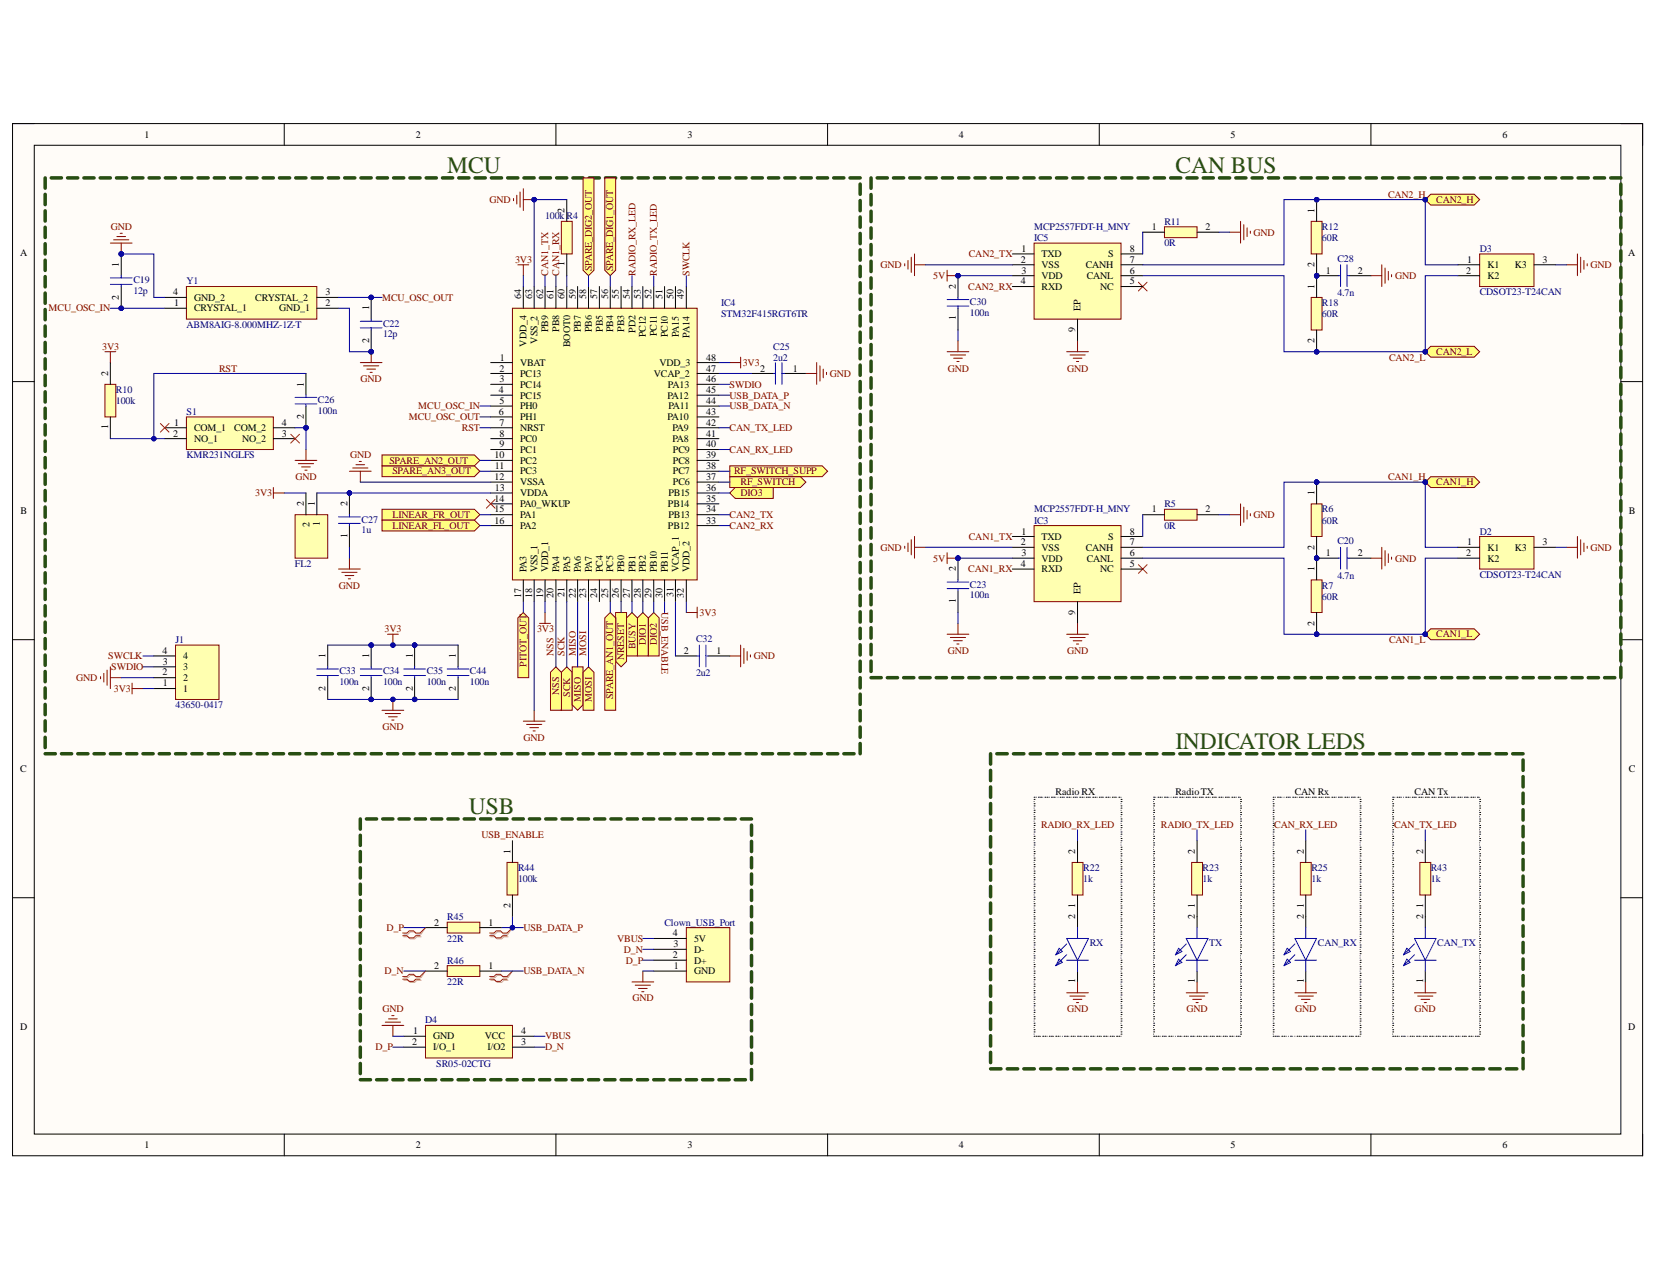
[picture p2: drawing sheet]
<svg xmlns="http://www.w3.org/2000/svg" width="279mm" height="216mm" viewBox="0 0 279 216" stroke-linecap="round" stroke-linejoin="round" font-family="sans-serif">
<defs><g id="words">
<g font-size="4" fill="#274e13">
<text x="75.4" y="29.2">MCU</text>
<text x="198.2" y="29.2">CAN BUS</text>
<text x="198.2" y="126.2">INDICATOR LEDS</text>
<text x="79.1" y="137.2">USB</text>
</g>
<g font-size="1.7">
<text x="24.4" y="23.2">1</text>
<text x="70.1" y="23.2">2</text>
<text x="115.9" y="23.2">3</text>
<text x="161.7" y="23.2">4</text>
<text x="207.5" y="23.2">5</text>
<text x="253.3" y="23.2">6</text>
<text x="95.2" y="35.8" transform="rotate(-90 95.2 35.8)">2</text>
<text x="221.6" y="35.8" transform="rotate(-90 221.6 35.8)">1</text>
<text x="194.2" y="38.8">1</text>
<text x="203.3" y="38.8">2</text>
<text x="3.4" y="43.1">A</text>
<text x="20" y="45" transform="rotate(-90 20 45)">1</text>
<text x="95.2" y="44.9" transform="rotate(-90 95.2 44.9)">1</text>
<text x="172.2" y="44.3">2</text>
<text x="172.2" y="47.9">4</text>
<text x="172.2" y="42.4">1</text>
<text x="172.2" y="46.1">3</text>
<text x="175.6" y="43.4">TXD</text>
<text x="175.6" y="45.2">VSS</text>
<text x="175.6" y="47">VDD</text>
<text x="183.1" y="45.2">CANH</text>
<text x="183.2" y="47">CANL</text>
<text x="186.9" y="43.4">S</text>
<text x="190.5" y="42.4">8</text>
<text x="190.5" y="44.3">7</text>
<text x="190.5" y="46.1">6</text>
<text x="190.5" y="47.9">5</text>
<text x="221.6" y="45.1" transform="rotate(-90 221.6 45.1)">2</text>
<text x="223.6" y="46.1">1</text>
<text x="229" y="46.1">2</text>
<text x="247.2" y="46.1">2</text>
<text x="247.4" y="44.3">1</text>
<text x="250.8" y="45.2">K1</text>
<text x="250.8" y="47">K2</text>
<text x="255.4" y="45.2">K3</text>
<text x="260.1" y="44.3">3</text>
<text x="274.6" y="43.1">A</text>
<text x="20" y="50.5" transform="rotate(-90 20 50.5)">2</text>
<text x="29.2" y="49.8">4</text>
<text x="29.3" y="51.6">1</text>
<text x="32.7" y="52.5">CRYSTAL_1</text>
<text x="32.7" y="50.7">GND_2</text>
<text x="43" y="50.7">CRYSTAL_2</text>
<text x="47.1" y="52.5">GND_1</text>
<text x="54.9" y="51.6">2</text>
<text x="54.9" y="49.8">3</text>
<text x="62.2" y="52.3" transform="rotate(-90 62.2 52.3)">1</text>
<text x="87.9" y="50.5" transform="rotate(-90 87.9 50.5)">64</text>
<text x="89.7" y="50.5" transform="rotate(-90 89.7 50.5)">63</text>
<text x="91.6" y="50.5" transform="rotate(-90 91.6 50.5)">62</text>
<text x="93.4" y="50.5" transform="rotate(-90 93.4 50.5)">61</text>
<text x="95.2" y="50.5" transform="rotate(-90 95.2 50.5)">60</text>
<text x="97.1" y="50.5" transform="rotate(-90 97.1 50.5)">59</text>
<text x="98.8" y="50.5" transform="rotate(-90 98.8 50.5)">58</text>
<text x="100.7" y="50.5" transform="rotate(-90 100.7 50.5)">57</text>
<text x="102.6" y="50.5" transform="rotate(-90 102.6 50.5)">56</text>
<text x="104.3" y="50.5" transform="rotate(-90 104.3 50.5)">55</text>
<text x="106.2" y="50.5" transform="rotate(-90 106.2 50.5)">54</text>
<text x="108.1" y="50.5" transform="rotate(-90 108.1 50.5)">53</text>
<text x="109.8" y="50.5" transform="rotate(-90 109.8 50.5)">52</text>
<text x="111.7" y="50.5" transform="rotate(-90 111.7 50.5)">51</text>
<text x="113.6" y="50.5" transform="rotate(-90 113.6 50.5)">50</text>
<text x="115.3" y="50.5" transform="rotate(-90 115.3 50.5)">49</text>
<text x="161.2" y="48.7" transform="rotate(-90 161.2 48.7)">2</text>
<text x="175.6" y="48.9">RXD</text>
<text x="182.2" y="52.5" transform="rotate(-90 182.2 52.5)">EP</text>
<text x="185.5" y="48.9">NC</text>
<text x="221.6" y="48.7" transform="rotate(-90 221.6 48.7)">1</text>
<text x="62.2" y="57.8" transform="rotate(-90 62.2 57.8)">2</text>
<text x="88.8" y="58.4" transform="rotate(-90 88.8 58.4)">VDD_4</text>
<text x="90.6" y="57.9" transform="rotate(-90 90.6 57.9)">VSS_2</text>
<text x="92.4" y="56" transform="rotate(-90 92.4 56)">PB9</text>
<text x="94.3" y="56" transform="rotate(-90 94.3 56)">PB8</text>
<text x="96.1" y="58.5" transform="rotate(-90 96.1 58.5)">BOOT0</text>
<text x="97.9" y="56" transform="rotate(-90 97.9 56)">PB7</text>
<text x="99.8" y="56" transform="rotate(-90 99.8 56)">PB6</text>
<text x="101.6" y="56" transform="rotate(-90 101.6 56)">PB5</text>
<text x="103.4" y="56" transform="rotate(-90 103.4 56)">PB4</text>
<text x="105.3" y="56" transform="rotate(-90 105.3 56)">PB3</text>
<text x="107.1" y="56.1" transform="rotate(-90 107.1 56.1)">PD2</text>
<text x="108.9" y="56.9" transform="rotate(-90 108.9 56.9)">PC12</text>
<text x="110.8" y="56.7" transform="rotate(-90 110.8 56.7)">PC11</text>
<text x="112.6" y="56.9" transform="rotate(-90 112.6 56.9)">PC10</text>
<text x="114.5" y="56.9" transform="rotate(-90 114.5 56.9)">PA15</text>
<text x="116.3" y="57" transform="rotate(-90 116.3 57)">PA14</text>
<text x="161.2" y="54" transform="rotate(-90 161.2 54)">1</text>
<text x="181.3" y="56" transform="rotate(-90 181.3 56)">9</text>
<text x="221.6" y="57.8" transform="rotate(-90 221.6 57.8)">2</text>
<text x="18.3" y="63.3" transform="rotate(-90 18.3 63.3)">2</text>
<text x="51.2" y="65.2" transform="rotate(-90 51.2 65.2)">1</text>
<text x="84.2" y="62.6">2</text>
<text x="84.2" y="64.4">3</text>
<text x="84.3" y="60.8">1</text>
<text x="87.7" y="61.7">VBAT</text>
<text x="87.7" y="63.5">PC13</text>
<text x="87.7" y="65.3">PC14</text>
<text x="110.3" y="63.5">VCAP_2</text>
<text x="111.2" y="61.7">VDD_3</text>
<text x="112.6" y="65.3">PA13</text>
<text x="119.1" y="60.8">48</text>
<text x="119.1" y="62.6">47</text>
<text x="119.1" y="64.4">46</text>
<text x="128.2" y="62.6">2</text>
<text x="133.7" y="62.6">1</text>
<text x="29.3" y="71.8">1</text>
<text x="47.5" y="71.8">4</text>
<text x="51.2" y="70.7" transform="rotate(-90 51.2 70.7)">2</text>
<text x="84.1" y="66.3">4</text>
<text x="84.1" y="69.9">6</text>
<text x="84.2" y="68.1">5</text>
<text x="84.2" y="71.8">7</text>
<text x="87.7" y="67.2">PC15</text>
<text x="87.7" y="69">PH0</text>
<text x="87.7" y="70.8">PH1</text>
<text x="112.5" y="67.2">PA12</text>
<text x="112.5" y="70.8">PA10</text>
<text x="112.7" y="69">PA11</text>
<text x="119.1" y="66.3">45</text>
<text x="119.1" y="68.1">44</text>
<text x="119.1" y="69.9">43</text>
<text x="119.1" y="71.8">42</text>
<text x="18.3" y="72.3" transform="rotate(-90 18.3 72.3)">1</text>
<text x="29.2" y="73.6">2</text>
<text x="32.7" y="72.7">COM_1</text>
<text x="32.7" y="74.5">NO_1</text>
<text x="39.5" y="72.7">COM_2</text>
<text x="40.8" y="74.5">NO_2</text>
<text x="47.5" y="73.6">3</text>
<text x="83.4" y="77.2">10</text>
<text x="84.2" y="73.6">8</text>
<text x="84.2" y="75.4">9</text>
<text x="87.7" y="72.7">NRST</text>
<text x="87.7" y="74.5">PC0</text>
<text x="87.7" y="76.3">PC1</text>
<text x="113.4" y="72.7">PA9</text>
<text x="113.4" y="74.5">PA8</text>
<text x="113.5" y="76.3">PC9</text>
<text x="119.1" y="73.6">41</text>
<text x="119.1" y="75.4">40</text>
<text x="119.1" y="77.2">39</text>
<text x="83.4" y="80.9">12</text>
<text x="83.5" y="79.1">11</text>
<text x="83.5" y="82.7">13</text>
<text x="87.7" y="78.2">PC2</text>
<text x="87.7" y="80">PC3</text>
<text x="87.7" y="81.8">VSSA</text>
<text x="87.7" y="83.7">VDDA</text>
<text x="112.7" y="83.7">PB15</text>
<text x="113.5" y="78.2">PC8</text>
<text x="113.5" y="80">PC7</text>
<text x="113.5" y="81.8">PC6</text>
<text x="119.1" y="79.1">38</text>
<text x="119.1" y="80.9">37</text>
<text x="119.1" y="82.7">36</text>
<text x="221.6" y="83.4" transform="rotate(-90 221.6 83.4)">1</text>
<text x="3.5" y="86.6">B</text>
<text x="51.2" y="85.3" transform="rotate(-90 51.2 85.3)">2</text>
<text x="52.2" y="88.8" transform="rotate(-90 52.2 88.8)">2</text>
<text x="53.1" y="85.3" transform="rotate(-90 53.1 85.3)">1</text>
<text x="53.9" y="88.7" transform="rotate(-90 53.9 88.7)">1</text>
<text x="58.6" y="85.3" transform="rotate(-90 58.6 85.3)">2</text>
<text x="83.4" y="84.6">14</text>
<text x="83.4" y="86.4">15</text>
<text x="83.4" y="88.2">16</text>
<text x="87.7" y="85.4">PA0_WKUP</text>
<text x="87.7" y="87.3">PA1</text>
<text x="87.7" y="89.2">PA2</text>
<text x="112.6" y="85.4">PB14</text>
<text x="112.6" y="89.2">PB12</text>
<text x="112.7" y="87.3">PB13</text>
<text x="119.1" y="84.6">35</text>
<text x="119.1" y="86.4">34</text>
<text x="119.1" y="88.2">33</text>
<text x="194.2" y="86.4">1</text>
<text x="203.3" y="86.4">2</text>
<text x="274.6" y="86.6">B</text>
<text x="58.6" y="90.7" transform="rotate(-90 58.6 90.7)">1</text>
<text x="172.2" y="91.9">2</text>
<text x="172.2" y="95.6">4</text>
<text x="172.2" y="90.1">1</text>
<text x="172.2" y="93.7">3</text>
<text x="175.6" y="90.9">TXD</text>
<text x="175.6" y="92.8">VSS</text>
<text x="175.6" y="94.7">VDD</text>
<text x="183.1" y="92.8">CANH</text>
<text x="183.2" y="94.7">CANL</text>
<text x="186.9" y="90.9">S</text>
<text x="190.5" y="90.1">8</text>
<text x="190.5" y="91.9">7</text>
<text x="190.5" y="93.7">6</text>
<text x="190.5" y="95.6">5</text>
<text x="221.6" y="92.6" transform="rotate(-90 221.6 92.6)">2</text>
<text x="223.6" y="93.7">1</text>
<text x="229" y="93.7">2</text>
<text x="247.2" y="93.7">2</text>
<text x="247.4" y="91.9">1</text>
<text x="250.8" y="92.8">K1</text>
<text x="250.8" y="94.7">K2</text>
<text x="255.4" y="92.8">K3</text>
<text x="260.1" y="91.9">3</text>
<text x="87.9" y="100.7" transform="rotate(-90 87.9 100.7)">17</text>
<text x="88.8" y="96.4" transform="rotate(-90 88.8 96.4)">PA3</text>
<text x="89.7" y="100.7" transform="rotate(-90 89.7 100.7)">18</text>
<text x="90.6" y="96.4" transform="rotate(-90 90.6 96.4)">VSS_1</text>
<text x="91.6" y="100.8" transform="rotate(-90 91.6 100.8)">19</text>
<text x="92.4" y="96.4" transform="rotate(-90 92.4 96.4)">VDD_1</text>
<text x="93.4" y="100.8" transform="rotate(-90 93.4 100.8)">20</text>
<text x="94.3" y="96.4" transform="rotate(-90 94.3 96.4)">PA4</text>
<text x="95.2" y="100.7" transform="rotate(-90 95.2 100.7)">21</text>
<text x="96.1" y="96.4" transform="rotate(-90 96.1 96.4)">PA5</text>
<text x="97.1" y="100.8" transform="rotate(-90 97.1 100.8)">22</text>
<text x="97.9" y="96.4" transform="rotate(-90 97.9 96.4)">PA6</text>
<text x="98.8" y="100.7" transform="rotate(-90 98.8 100.7)">23</text>
<text x="99.8" y="96.4" transform="rotate(-90 99.8 96.4)">PA7</text>
<text x="100.7" y="100.8" transform="rotate(-90 100.7 100.8)">24</text>
<text x="101.6" y="96.4" transform="rotate(-90 101.6 96.4)">PC4</text>
<text x="102.6" y="100.7" transform="rotate(-90 102.6 100.7)">25</text>
<text x="103.4" y="96.4" transform="rotate(-90 103.4 96.4)">PC5</text>
<text x="104.3" y="100.8" transform="rotate(-90 104.3 100.8)">26</text>
<text x="105.3" y="96.4" transform="rotate(-90 105.3 96.4)">PB0</text>
<text x="106.2" y="100.7" transform="rotate(-90 106.2 100.7)">27</text>
<text x="107.1" y="96.4" transform="rotate(-90 107.1 96.4)">PB1</text>
<text x="108.1" y="100.7" transform="rotate(-90 108.1 100.7)">28</text>
<text x="108.9" y="96.4" transform="rotate(-90 108.9 96.4)">PB2</text>
<text x="109.8" y="100.8" transform="rotate(-90 109.8 100.8)">29</text>
<text x="110.8" y="96.4" transform="rotate(-90 110.8 96.4)">PB10</text>
<text x="111.7" y="100.8" transform="rotate(-90 111.7 100.8)">30</text>
<text x="112.6" y="96.4" transform="rotate(-90 112.6 96.4)">PB11</text>
<text x="113.6" y="100.7" transform="rotate(-90 113.6 100.7)">31</text>
<text x="114.5" y="96.4" transform="rotate(-90 114.5 96.4)">VCAP_1</text>
<text x="115.3" y="100.8" transform="rotate(-90 115.3 100.8)">32</text>
<text x="116.3" y="96.4" transform="rotate(-90 116.3 96.4)">VDD_2</text>
<text x="161.2" y="101.7" transform="rotate(-90 161.2 101.7)">1</text>
<text x="161.2" y="96.3" transform="rotate(-90 161.2 96.3)">2</text>
<text x="175.6" y="96.4">RXD</text>
<text x="182.2" y="100.1" transform="rotate(-90 182.2 100.1)">EP</text>
<text x="185.5" y="96.4">NC</text>
<text x="221.6" y="96.3" transform="rotate(-90 221.6 96.3)">1</text>
<text x="181.3" y="103.6" transform="rotate(-90 181.3 103.6)">9</text>
<text x="221.6" y="105.5" transform="rotate(-90 221.6 105.5)">2</text>
<text x="27.4" y="113.8">2</text>
<text x="27.4" y="110.2">4</text>
<text x="27.5" y="112.1">3</text>
<text x="30.9" y="112.9">3</text>
<text x="30.9" y="111.1">4</text>
<text x="54.9" y="110.9" transform="rotate(-90 54.9 110.9)">1</text>
<text x="62.2" y="110.9" transform="rotate(-90 62.2 110.9)">1</text>
<text x="69.6" y="110.9" transform="rotate(-90 69.6 110.9)">1</text>
<text x="76.9" y="110.9" transform="rotate(-90 76.9 110.9)">1</text>
<text x="115.3" y="110.2">2</text>
<text x="120.8" y="110.2">1</text>
<text x="27.5" y="115.7">1</text>
<text x="30.9" y="116.6">1</text>
<text x="30.9" y="114.8">2</text>
<text x="54.9" y="116.5" transform="rotate(-90 54.9 116.5)">2</text>
<text x="62.2" y="116.5" transform="rotate(-90 62.2 116.5)">2</text>
<text x="69.6" y="116.5" transform="rotate(-90 69.6 116.5)">2</text>
<text x="76.9" y="116.5" transform="rotate(-90 76.9 116.5)">2</text>
<text x="3.4" y="130.1">C</text>
<text x="274.6" y="130.1">C</text>
<text x="178" y="134">Radio RX</text>
<text x="198.2" y="134">RadioTX</text>
<text x="218.3" y="134">CAN Rx</text>
<text x="238.5" y="134">CAN Tx</text>
<text x="86.1" y="143.9" transform="rotate(-90 86.1 143.9)">1</text>
<text x="181.3" y="143.9" transform="rotate(-90 181.3 143.9)">2</text>
<text x="201.5" y="143.9" transform="rotate(-90 201.5 143.9)">2</text>
<text x="219.8" y="143.9" transform="rotate(-90 219.8 143.9)">2</text>
<text x="240" y="143.9" transform="rotate(-90 240 143.9)">2</text>
<text x="86.1" y="153" transform="rotate(-90 86.1 153)">2</text>
<text x="181.3" y="154.9" transform="rotate(-90 181.3 154.9)">2</text>
<text x="181.3" y="153" transform="rotate(-90 181.3 153)">1</text>
<text x="201.5" y="154.9" transform="rotate(-90 201.5 154.9)">2</text>
<text x="201.5" y="153" transform="rotate(-90 201.5 153)">1</text>
<text x="219.8" y="154.9" transform="rotate(-90 219.8 154.9)">2</text>
<text x="219.8" y="153" transform="rotate(-90 219.8 153)">1</text>
<text x="240" y="154.9" transform="rotate(-90 240 154.9)">2</text>
<text x="240" y="153" transform="rotate(-90 240 153)">1</text>
<text x="73.2" y="156">2</text>
<text x="82.4" y="156">1</text>
<text x="113.5" y="161.5">2</text>
<text x="113.5" y="157.8">4</text>
<text x="113.6" y="159.6">3</text>
<text x="117" y="160.6">D-</text>
<text x="117" y="158.7">5V</text>
<text x="73.2" y="163.3">2</text>
<text x="82.4" y="163.3">1</text>
<text x="113.6" y="163.3">1</text>
<text x="117" y="164.2">GND</text>
<text x="117" y="162.4">D+</text>
<text x="181.3" y="165.7" transform="rotate(-90 181.3 165.7)">1</text>
<text x="201.5" y="165.7" transform="rotate(-90 201.5 165.7)">1</text>
<text x="219.8" y="165.7" transform="rotate(-90 219.8 165.7)">1</text>
<text x="240" y="165.7" transform="rotate(-90 240 165.7)">1</text>
<text x="3.4" y="173.6">D</text>
<text x="274.6" y="173.6">D</text>
<text x="69.5" y="176.1">2</text>
<text x="69.7" y="174.3">1</text>
<text x="73.1" y="175.2">GND</text>
<text x="73.1" y="177">I/O_1</text>
<text x="81.8" y="175.2">VCC</text>
<text x="82.2" y="177">I/O2</text>
<text x="87.9" y="176.1">3</text>
<text x="87.9" y="174.3">4</text>
<text x="24.4" y="193.5">1</text>
<text x="70.1" y="193.5">2</text>
<text x="115.9" y="193.5">3</text>
<text x="161.7" y="193.5">4</text>
<text x="207.5" y="193.5">5</text>
<text x="253.3" y="193.5">6</text>
</g>
<g font-size="1.7" fill="#800000">
<text x="82.5" y="34.2">GND</text>
<text x="234.1" y="33.3">CAN2_H</text>
<text x="242.2" y="34.2">CAN2_H</text>
<text x="18.7" y="38.8">GND</text>
<text x="211.4" y="39.7">GND</text>
<text x="86.8" y="44.3">3V3</text>
<text x="92.4" y="46.5" transform="rotate(-90 92.4 46.5)">CAN1_TX</text>
<text x="94.3" y="46.5" transform="rotate(-90 94.3 46.5)">CAN1_RX</text>
<text x="99.8" y="45.7" transform="rotate(-90 99.8 45.7)">SPARE_DIG2_OUT</text>
<text x="103.4" y="45.7" transform="rotate(-90 103.4 45.7)">SPARE_DIG1_OUT</text>
<text x="107.1" y="46.5" transform="rotate(-90 107.1 46.5)">RADIO_RX_LED</text>
<text x="110.8" y="46.5" transform="rotate(-90 110.8 46.5)">RADIO_TX_LED</text>
<text x="116.3" y="46.5" transform="rotate(-90 116.3 46.5)">SWCLK</text>
<text x="148.5" y="45.2">GND</text>
<text x="157.4" y="47">5V</text>
<text x="163.4" y="43.4">CAN2_TX</text>
<text x="235.2" y="47">GND</text>
<text x="268.2" y="45.2">GND</text>
<text x="8.2" y="52.5">MCU_OSC_IN</text>
<text x="64.4" y="50.7">MCU_OSC_OUT</text>
<text x="163.3" y="48.9">CAN2_RX</text>
<text x="17.2" y="58.9">3V3</text>
<text x="242.2" y="59.8">CAN2_L</text>
<text x="37" y="62.6">RST</text>
<text x="60.8" y="64.4">GND</text>
<text x="123" y="65.3">SWDIO</text>
<text x="125.2" y="61.7">3V3</text>
<text x="139.9" y="63.5">GND</text>
<text x="159.8" y="62.6">GND</text>
<text x="179.9" y="62.6">GND</text>
<text x="234.2" y="60.8">CAN2_L</text>
<text x="68.9" y="70.8">MCU_OSC_OUT</text>
<text x="70.5" y="69">MCU_OSC_IN</text>
<text x="123" y="67.2">USB_DATA_P</text>
<text x="123" y="69">USB_DATA_N</text>
<text x="59" y="77.2">GND</text>
<text x="77.9" y="72.7">RST</text>
<text x="123" y="76.3">CAN_RX_LED</text>
<text x="123" y="72.7">CAN_TX_LED</text>
<text x="43" y="83.7">3V3</text>
<text x="49.8" y="80.9">GND</text>
<text x="65.7" y="78.2">SPARE_AN2_OUT</text>
<text x="66.2" y="80">SPARE_AN3_OUT</text>
<text x="123.8" y="80">RF_SWITCH_SUPP</text>
<text x="124.9" y="81.8">RF_SWITCH</text>
<text x="124.9" y="83.7">DIO3</text>
<text x="234.1" y="80.9">CAN1_H</text>
<text x="242.2" y="81.8">CAN1_H</text>
<text x="66.2" y="87.3">LINEAR_FR_OUT</text>
<text x="66.2" y="89.2">LINEAR_FL_OUT</text>
<text x="123" y="87.3">CAN2_TX</text>
<text x="123" y="89.2">CAN2_RX</text>
<text x="211.4" y="87.3">GND</text>
<text x="148.5" y="92.8">GND</text>
<text x="157.4" y="94.7">5V</text>
<text x="163.4" y="90.9">CAN1_TX</text>
<text x="235.2" y="94.7">GND</text>
<text x="268.2" y="92.8">GND</text>
<text x="57.2" y="99.2">GND</text>
<text x="163.3" y="96.4">CAN1_RX</text>
<text x="64.9" y="106.6">3V3</text>
<text x="90.6" y="106.6">3V3</text>
<text x="111.5" y="103.2" transform="rotate(90 111.5 103.2)">USB_ENABLE</text>
<text x="118" y="103.8">3V3</text>
<text x="242.2" y="107.4">CAN1_L</text>
<text x="18.3" y="111.1">SWCLK</text>
<text x="18.8" y="112.9">SWDIO</text>
<text x="88.8" y="112.4" transform="rotate(-90 88.8 112.4)">PITOT_OUT</text>
<text x="93.4" y="110.5" transform="rotate(-90 93.4 110.5)">NSS</text>
<text x="95.2" y="110.5" transform="rotate(-90 95.2 110.5)">SCK</text>
<text x="97.1" y="110.5" transform="rotate(-90 97.1 110.5)">MISO</text>
<text x="98.8" y="110.5" transform="rotate(-90 98.8 110.5)">MOSI</text>
<text x="105.3" y="111.3" transform="rotate(-90 105.3 111.3)">NRESET</text>
<text x="107.1" y="109.4" transform="rotate(-90 107.1 109.4)">BUSY</text>
<text x="108.9" y="108.7" transform="rotate(-90 108.9 108.7)">DIO1</text>
<text x="110.8" y="108.7" transform="rotate(-90 110.8 108.7)">DIO2</text>
<text x="127.1" y="111.1">GND</text>
<text x="159.8" y="110.2">GND</text>
<text x="179.9" y="110.2">GND</text>
<text x="234.2" y="108.3">CAN1_L</text>
<text x="12.9" y="114.8">GND</text>
<text x="19.2" y="116.6">3V3</text>
<text x="94.3" y="117.1" transform="rotate(-90 94.3 117.1)">NSS</text>
<text x="96.1" y="117.5" transform="rotate(-90 96.1 117.5)">SCK</text>
<text x="97.9" y="118.3" transform="rotate(-90 97.9 118.3)">MISO</text>
<text x="99.8" y="118.3" transform="rotate(-90 99.8 118.3)">MOSI</text>
<text x="103.4" y="117.9" transform="rotate(-90 103.4 117.9)">SPARE_AN1_OUT</text>
<text x="64.5" y="123">GND</text>
<text x="88.3" y="124.8">GND</text>
<text x="81.2" y="141.3">USB_ENABLE</text>
<text x="175.5" y="139.5">RADIO_RX_LED</text>
<text x="195.7" y="139.5">RADIO_TX_LED</text>
<text x="214.9" y="139.5">CAN_RX_LED</text>
<text x="235.1" y="139.5">CAN_TX_LED</text>
<text x="65.2" y="156.9">D_P</text>
<text x="88.3" y="156.9">USB_DATA_P</text>
<text x="104.1" y="158.7">VBUS</text>
<text x="105.2" y="160.6">D_N</text>
<text x="64.9" y="164.2">D_N</text>
<text x="88.3" y="164.2">USB_DATA_N</text>
<text x="105.5" y="162.4">D_P</text>
<text x="64.5" y="170.6">GND</text>
<text x="106.6" y="168.8">GND</text>
<text x="179.9" y="170.6">GND</text>
<text x="200.1" y="170.6">GND</text>
<text x="218.4" y="170.6">GND</text>
<text x="238.5" y="170.6">GND</text>
<text x="63.3" y="177">D_P</text>
<text x="91.9" y="175.2">VBUS</text>
<text x="91.9" y="177">D_N</text>
</g>
<g font-size="1.7" fill="#000080">
<text x="91.9" y="36.9">100k R4</text>
<text x="174.4" y="40.6">IC5</text>
<text x="174.4" y="38.8">MCP2557FDT-H_MNY</text>
<text x="196.3" y="37.9">R11</text>
<text x="196.3" y="41.5">0R</text>
<text x="222.9" y="38.8">R12</text>
<text x="222.9" y="40.6">60R</text>
<text x="22.5" y="47.8">C19</text>
<text x="31.5" y="47.9">Y1</text>
<text x="225.5" y="44.1">C28</text>
<text x="249.5" y="42.4">D3</text>
<text x="22.5" y="49.6">12p</text>
<text x="121.6" y="51.6">IC4</text>
<text x="121.6" y="53.4">STM32F415RGT6TR</text>
<text x="163.5" y="51.4">C30</text>
<text x="163.5" y="53.2">100n</text>
<text x="222.9" y="51.6">R18</text>
<text x="222.9" y="53.4">60R</text>
<text x="225.5" y="50">4.7n</text>
<text x="249.5" y="49.8">CDSOT23-T24CAN</text>
<text x="31.5" y="55.3">ABM8AIG-8.000MHZ-1Z-T</text>
<text x="64.6" y="55.1">C22</text>
<text x="64.6" y="56.9">12p</text>
<text x="130.4" y="58.9">C25</text>
<text x="130.4" y="60.8">2u2</text>
<text x="19.5" y="66.3">R10</text>
<text x="19.5" y="68.1">100k</text>
<text x="31.5" y="69.9">S1</text>
<text x="53.6" y="67.9">C26</text>
<text x="53.6" y="69.7">100n</text>
<text x="31.5" y="77.2">KMR231NGLFS</text>
<text x="61" y="88.1">C27</text>
<text x="61" y="89.8">1u</text>
<text x="174.4" y="88.2">IC3</text>
<text x="174.4" y="86.4">MCP2557FDT-H_MNY</text>
<text x="196.3" y="85.4">R5</text>
<text x="196.3" y="89.2">0R</text>
<text x="222.9" y="86.4">R6</text>
<text x="222.9" y="88.2">60R</text>
<text x="49.7" y="95.6">FL2</text>
<text x="225.5" y="91.7">C20</text>
<text x="249.5" y="90.1">D2</text>
<text x="163.5" y="99">C23</text>
<text x="163.5" y="100.8">100n</text>
<text x="222.9" y="99.2">R7</text>
<text x="222.9" y="101.1">60R</text>
<text x="225.5" y="97.5">4.7n</text>
<text x="249.5" y="97.4">CDSOT23-T24CAN</text>
<text x="29.6" y="108.3">J1</text>
<text x="57.2" y="113.7">C33</text>
<text x="64.6" y="113.7">C34</text>
<text x="72" y="113.7">C35</text>
<text x="79.2" y="113.7">C44</text>
<text x="117.4" y="108.2">C32</text>
<text x="29.6" y="119.3">43650-0417</text>
<text x="57.2" y="115.5">100n</text>
<text x="64.6" y="115.5">100n</text>
<text x="72" y="115.5">100n</text>
<text x="79.2" y="115.5">100n</text>
<text x="117.4" y="114">2u2</text>
<text x="87.3" y="146.8">R44</text>
<text x="87.3" y="148.7">100k</text>
<text x="182.6" y="146.8">R22</text>
<text x="182.6" y="148.7">1k</text>
<text x="202.8" y="146.8">R23</text>
<text x="202.8" y="148.7">1k</text>
<text x="221.1" y="146.8">R25</text>
<text x="221.1" y="148.7">1k</text>
<text x="241.2" y="146.8">R43</text>
<text x="241.2" y="148.7">1k</text>
<text x="75.4" y="155.1">R45</text>
<text x="75.4" y="158.7">22R</text>
<text x="112" y="156">Clown_USB_Port</text>
<text x="183.7" y="159.5">RX</text>
<text x="203.9" y="159.5">TX</text>
<text x="222.2" y="159.5">CAN_RX</text>
<text x="242.3" y="159.5">CAN_TX</text>
<text x="75.4" y="162.4">R46</text>
<text x="75.4" y="166.1">22R</text>
<text x="71.7" y="172.5">D4</text>
<text x="73.6" y="179.8">SR05-02CTG</text>
</g>
</g></defs>
<path d="M2.1 20.8h274.9v174h-274.9z" fill-rule="evenodd" fill="#fffcf8"/>
<path d="M2.1 20.8h274.9v174h-274.9z" fill="none" stroke="#000" stroke-width=".17"/>
<path d="M5.8 24.5h267.5v166.6h-267.5z" fill-rule="evenodd" fill="#fffcf8"/>
<g fill="none" stroke="#000" stroke-width=".17">
<path d="M2.1 20.8h3.7M5.8 24.5h267.5v166.6h-267.5zM47.9 20.8v3.7M93.7 20.8v3.7M139.5 20.8v3.7M185.4 20.8v3.7M231.2 20.8v3.7M273.3 20.8h3.7v3.7M2.1 64.3h3.7M273.3 64.3h3.7M2.1 107.8h3.7M273.3 107.8h3.7"/>
<path d="M2.1 151.3h3.7M273.3 151.3h3.7M47.9 191.1v3.7M93.7 191.1v3.7M139.5 191.1v3.7M185.4 191.1v3.7M231.2 191.1v3.7M277 191.1v3.7"/>
</g>
<path d="M86.4 52h31.2v45.7h-31.2z" fill-rule="evenodd" fill="#ffffb0"/>
<path d="M86.6 33.5v.3M87.1 32.9v1.5M87.7 32.4v2.5M88.2 31.8v3.7M88.2 33.6h1.9M86.4 52h31.2v45.7h-31.2zM90.1 119.7v1.8M88.2 121.5h3.7M88.8 122.1h2.6M89.3 122.6h1.5M89.9 123.2h.4" fill="none" stroke="#800000" stroke-width=".17"/>
<g fill="none" stroke="#000" stroke-width=".17">
<path d="M88.2 48.3v3.7M90.1 48.3v3.7M91.9 48.3v3.7M93.7 48.3v3.7M95.6 48.3v3.7M97.4 48.3v3.7M99.2 48.3v3.7M101.1 48.3v3.7M102.9 48.3v3.7M104.7 48.3v3.7M106.6 48.3v3.7M108.4 48.3v3.7"/>
<path d="M110.2 48.3v3.7M112.1 48.3v3.7M113.9 48.3v3.7M115.7 48.3v3.7M82.7 61.1h3.7M82.7 62.9h3.7M82.7 64.8h3.7M82.7 66.6h3.7M82.7 68.4h3.7M82.7 70.3h3.7M82.7 72.1h3.7M82.7 73.9h3.7"/>
<path d="M82.7 75.8h3.7M82.7 77.6h3.7M82.7 79.4h3.7M117.6 61.1h3.6M117.6 62.9h3.6M117.6 64.8h3.6M117.6 66.6h3.6M117.6 68.4h3.6M117.6 70.3h3.6M117.6 72.1h3.6M117.6 73.9h3.6M117.6 75.8h3.6"/>
<path d="M117.6 77.6h3.6M117.6 79.4h3.6M82.7 81.3h3.7M82.7 83.1h3.7M82.7 84.9h3.7M82.7 86.7h3.7M82.7 88.6h3.7M88.2 97.7v3.7M90.1 97.7v3.7M91.9 97.7v3.7M93.7 97.7v3.7M95.6 97.7v3.7"/>
<path d="M97.4 97.7v3.7M99.2 97.7v3.7M101.1 97.7v3.7M102.9 97.7v3.7M104.7 97.7v3.7M106.6 97.7v3.7M108.4 97.7v3.7M110.2 97.7v3.7M112.1 97.7v3.7M113.9 97.7v3.7M115.7 97.7v3.7M117.6 81.3h3.6"/>
<path d="M117.6 83.1h3.6M117.6 84.9h3.6M117.6 86.7h3.6M117.6 88.6h3.6"/>
</g>
<circle cx="90.1" cy="33.6" r=".37" fill="#000080"/>
<circle cx="90.1" cy="33.6" r=".37" fill="none" stroke="#000080" stroke-width=".17"/>
<path d="M126.7 62.9h3.7M132.2 62.9h3.7M113.9 110.6h3.7M119.4 110.6h3.7" fill="none" stroke="#000" stroke-width=".17"/>
<path d="M130.4 62.9h.4M130.8 61.1v3.7M131.8 61.1v3.7M131.8 62.9h.4M117.6 110.6h.3M117.9 108.7v3.7M119 108.7v3.7M119 110.6h.4" fill="none" stroke="#00f" stroke-width=".17"/>
<g fill="none" stroke="#800000" stroke-width=".17">
<path d="M87.3 44.6h1.9M88.2 44.6v1.9M123.1 61.1h1.8M124.9 60.2v1.8M135.9 62.9h1.8M137.7 61.1v3.7M138.3 61.7v2.5M138.8 62.2v1.5M139.4 62.8v.3M91 105.1h1.8M91.9 103.2v1.9M115.7 103.2h1.9"/>
<path d="M117.6 102.3v1.8M123.1 110.6h1.8M124.9 108.7v3.7M125.4 109.3v2.5M126 109.8v1.5M126.5 110.4v.3"/>
</g>
<path d="M94.7 37.3h1.8v5.5h-1.8z" fill-rule="evenodd" fill="#ffffb0"/>
<path d="M94.7 37.3h1.8v5.5h-1.8z" fill="none" stroke="#800000" stroke-width=".17"/>
<path d="M95.6 33.6v3.7M95.6 42.8v3.7" fill="none" stroke="#000" stroke-width=".17"/>
<path d="M49.8 86.7h5.5v7.4h-5.5z" fill-rule="evenodd" fill="#ffffb0"/>
<path d="M58.9 79.4h3.7M59.5 78.9h2.5M60 78.3h1.5M60.6 77.8h.3M60.8 79.4v1.9M46.1 82.2v1.8M46.1 83.1h1.8M49.8 86.7h5.5v7.4h-5.5z" fill="none" stroke="#800000" stroke-width=".17"/>
<path d="M51.6 83.1v3.6M53.4 83.1v3.6" fill="none" stroke="#000" stroke-width=".17"/>
<circle cx="58.9" cy="83.1" r=".37" fill="#000080"/>
<circle cx="58.9" cy="83.1" r=".37" fill="none" stroke="#000080" stroke-width=".17"/>
<path d="M58.9 83.1v3.6M58.9 88.6v3.6" fill="none" stroke="#000" stroke-width=".17"/>
<circle cx="58.9" cy="83.1" r=".37" fill="#000080"/>
<circle cx="58.9" cy="83.1" r=".37" fill="none" stroke="#000080" stroke-width=".17"/>
<path d="M57.1 88.2h3.7M57.1 87.1h3.7M58.9 86.7v.4M58.9 88.2v.4M53.4 112.8h3.7M53.4 113.9h3.7M55.3 112.4v.4M55.3 113.9v.3" fill="none" stroke="#00f" stroke-width=".17"/>
<path d="M57.1 95.9h3.7M57.6 96.5h2.6M58.2 97h1.5M58.7 97.6h.4M58.9 94.1v1.8" fill="none" stroke="#800000" stroke-width=".17"/>
<path d="M55.3 108.7v3.7M55.3 114.2v3.7" fill="none" stroke="#000" stroke-width=".17"/>
<circle cx="62.6" cy="108.7" r=".37" fill="#000080"/>
<circle cx="62.6" cy="108.7" r=".37" fill="none" stroke="#000080" stroke-width=".17"/>
<circle cx="62.6" cy="117.9" r=".37" fill="#000080"/>
<circle cx="62.6" cy="117.9" r=".37" fill="none" stroke="#000080" stroke-width=".17"/>
<path d="M62.6 108.7v3.7" fill="none" stroke="#000" stroke-width=".17"/>
<circle cx="62.6" cy="108.7" r=".37" fill="#000080"/>
<circle cx="62.6" cy="108.7" r=".37" fill="none" stroke="#000080" stroke-width=".17"/>
<path d="M62.6 114.2v3.7" fill="none" stroke="#000" stroke-width=".17"/>
<circle cx="62.6" cy="117.9" r=".37" fill="#000080"/>
<circle cx="62.6" cy="117.9" r=".37" fill="none" stroke="#000080" stroke-width=".17"/>
<path d="M60.8 112.8h3.6M60.8 113.9h3.6M62.6 112.4v.4M62.6 113.9v.3" fill="none" stroke="#00f" stroke-width=".17"/>
<circle cx="69.9" cy="108.7" r=".37" fill="#000080"/>
<circle cx="69.9" cy="108.7" r=".37" fill="none" stroke="#000080" stroke-width=".17"/>
<circle cx="69.9" cy="117.9" r=".37" fill="#000080"/>
<circle cx="69.9" cy="117.9" r=".37" fill="none" stroke="#000080" stroke-width=".17"/>
<path d="M69.9 108.7v3.7" fill="none" stroke="#000" stroke-width=".17"/>
<circle cx="69.9" cy="108.7" r=".37" fill="#000080"/>
<circle cx="69.9" cy="108.7" r=".37" fill="none" stroke="#000080" stroke-width=".17"/>
<path d="M69.9 114.2v3.7" fill="none" stroke="#000" stroke-width=".17"/>
<circle cx="69.9" cy="117.9" r=".37" fill="#000080"/>
<circle cx="69.9" cy="117.9" r=".37" fill="none" stroke="#000080" stroke-width=".17"/>
<path d="M68.1 112.8h3.6M68.1 113.9h3.6M69.9 112.4v.4M69.9 113.9v.3M75.4 112.8h3.7M75.4 113.9h3.7M77.2 112.4v.4M77.2 113.9v.3" fill="none" stroke="#00f" stroke-width=".17"/>
<path d="M77.2 108.7v3.7M77.2 114.2v3.7" fill="none" stroke="#000" stroke-width=".17"/>
<path d="M64.4 119.7h3.7M66.2 117.9v1.8M65 120.3h2.5M65.5 120.8h1.5M66.1 121.4h.3" fill="none" stroke="#800000" stroke-width=".17"/>
<circle cx="66.3" cy="117.9" r=".37" fill="#000080"/>
<circle cx="66.3" cy="117.9" r=".37" fill="none" stroke="#000080" stroke-width=".17"/>
<path d="M65.3 106.9h1.9M66.2 106.9v1.8" fill="none" stroke="#800000" stroke-width=".17"/>
<circle cx="66.2" cy="108.7" r=".36" fill="#000080"/>
<circle cx="66.2" cy="108.7" r=".36" fill="none" stroke="#000080" stroke-width=".17"/>
<path d="M31.4 48.3h22v5.5h-22z" fill-rule="evenodd" fill="#ffffb0"/>
<path d="M31.4 48.3h22v5.5h-22z" fill="none" stroke="#800000" stroke-width=".17"/>
<path d="M27.8 52h3.6M27.8 50.1h3.6M53.4 52h3.7M53.4 50.1h3.7" fill="none" stroke="#000" stroke-width=".17"/>
<circle cx="62.6" cy="50.1" r=".37" fill="#000080"/>
<circle cx="62.6" cy="50.1" r=".37" fill="none" stroke="#000080" stroke-width=".17"/>
<circle cx="62.6" cy="59.3" r=".37" fill="#000080"/>
<circle cx="62.6" cy="59.3" r=".37" fill="none" stroke="#000080" stroke-width=".17"/>
<path d="M62.6 50.1v3.7" fill="none" stroke="#000" stroke-width=".17"/>
<circle cx="62.6" cy="50.1" r=".37" fill="#000080"/>
<circle cx="62.6" cy="50.1" r=".37" fill="none" stroke="#000080" stroke-width=".17"/>
<path d="M62.6 55.6v3.7" fill="none" stroke="#000" stroke-width=".17"/>
<circle cx="62.6" cy="59.3" r=".37" fill="#000080"/>
<circle cx="62.6" cy="59.3" r=".37" fill="none" stroke="#000080" stroke-width=".17"/>
<path d="M60.8 54.2h3.6M60.8 55.3h3.6M62.6 53.8v.4M62.6 55.3v.3" fill="none" stroke="#00f" stroke-width=".17"/>
<path d="M62.6 59.3v1.8M60.8 61.1h3.6M61.3 61.7h2.6M61.9 62.2h1.4M62.4 62.8h.4" fill="none" stroke="#800000" stroke-width=".17"/>
<circle cx="62.6" cy="59.3" r=".37" fill="#000080"/>
<circle cx="62.6" cy="59.3" r=".37" fill="none" stroke="#000080" stroke-width=".17"/>
<circle cx="20.4" cy="42.8" r=".37" fill="#000080"/>
<circle cx="20.4" cy="42.8" r=".37" fill="none" stroke="#000080" stroke-width=".17"/>
<circle cx="20.4" cy="52" r=".37" fill="#000080"/>
<circle cx="20.4" cy="52" r=".37" fill="none" stroke="#000080" stroke-width=".17"/>
<path d="M20.4 42.8v3.7" fill="none" stroke="#000" stroke-width=".17"/>
<circle cx="20.4" cy="42.8" r=".37" fill="#000080"/>
<circle cx="20.4" cy="42.8" r=".37" fill="none" stroke="#000080" stroke-width=".17"/>
<path d="M20.4 48.3v3.7" fill="none" stroke="#000" stroke-width=".17"/>
<circle cx="20.4" cy="52" r=".37" fill="#000080"/>
<circle cx="20.4" cy="52" r=".37" fill="none" stroke="#000080" stroke-width=".17"/>
<path d="M18.6 46.8h3.7M18.6 47.9h3.7M20.4 46.5v.3M20.4 47.9v.4" fill="none" stroke="#00f" stroke-width=".17"/>
<path d="M19.7 39.9h1.5M20.3 39.3h.3M18.6 41h3.7M19.2 40.4h2.5M20.4 41v1.8" fill="none" stroke="#800000" stroke-width=".17"/>
<circle cx="20.4" cy="42.8" r=".37" fill="#000080"/>
<circle cx="20.4" cy="42.8" r=".37" fill="none" stroke="#000080" stroke-width=".17"/>
<path d="M31.4 70.3h14.7v5.5h-14.7z" fill-rule="evenodd" fill="#ffffb0"/>
<path d="M31.4 70.3h14.7v5.5h-14.7z" fill="none" stroke="#800000" stroke-width=".17"/>
<path d="M27.8 72.1h3.6M27.8 73.9h3.6M46.1 72.1h3.7M46.1 73.9h3.7" fill="none" stroke="#000" stroke-width=".17"/>
<path d="M17.7 64.8h1.8v5.5h-1.8z" fill-rule="evenodd" fill="#ffffb0"/>
<path d="M17.7 59.3h1.8M18.6 59.3v1.8M17.7 64.8h1.8v5.5h-1.8z" fill="none" stroke="#800000" stroke-width=".17"/>
<path d="M18.6 61.1v3.7M18.6 70.3v3.6" fill="none" stroke="#000" stroke-width=".17"/>
<circle cx="51.6" cy="72.1" r=".37" fill="#000080"/>
<circle cx="51.6" cy="72.1" r=".37" fill="none" stroke="#000080" stroke-width=".17"/>
<path d="M51.6 62.9v3.7M51.6 68.4v3.7" fill="none" stroke="#000" stroke-width=".17"/>
<circle cx="51.6" cy="72.1" r=".37" fill="#000080"/>
<circle cx="51.6" cy="72.1" r=".37" fill="none" stroke="#000080" stroke-width=".17"/>
<path d="M49.8 67h3.6M49.8 68.1h3.6M51.6 66.6v.4M51.6 68.1v.3M178.6 159.8l.5 .6-1.1 .5zM179.9 158.2h3.6l-1.8 3.6zM179.9 159.1l-1.9 1.8M181.7 156.3v1.9M178.6 161.7l.5 .5-1.1 .6zM179.9 161.8h3.6M179.9 160.9l-1.9 1.9M181.7 161.8v1.9" fill="none" stroke="#00f" stroke-width=".17"/>
<path d="M49.8 77.6h3.6M50.3 78.1h2.6M50.9 78.7h1.4M51.4 79.2h.4M51.6 75.8v1.8M17 114v.4M17.5 113.5v1.5M18.1 112.9v2.6M18.6 112.4v3.7M18.6 114.2h1.8M22.3 115.1v1.9M22.3 116.1h1.8" fill="none" stroke="#800000" stroke-width=".17"/>
<path d="M181.7 154.5v1.8M181.7 163.7v1.8" fill="none" stroke="#000" stroke-width=".17"/>
<path d="M180.8 145.4h1.8v5.5h-1.8z" fill-rule="evenodd" fill="#ffffb0"/>
<path d="M180.8 145.4h1.8v5.5h-1.8zM179.9 167.3h3.6M180.4 167.9h2.6M181 168.4h1.4M181.5 169h.4M181.7 165.5v1.8" fill="none" stroke="#800000" stroke-width=".17"/>
<g fill="none" stroke="#000" stroke-width=".17">
<path d="M174.4 134.4h.1M174.4 139.9h.1M174.4 139.1h.1M174.4 138.8h.1M174.4 138h.1M174.4 137.7h.1M174.4 136.9h.1M174.4 136.6h.1M174.4 135.8h.1M174.4 135.5h.1M174.4 134.7h.1M174.4 135.1h.1"/>
<path d="M174.4 136.2h.1M174.4 137.3h.1M174.4 138.4h.1M174.4 139.5h.1M174.7 134.4h.1M175.1 134.4h.1M175.5 134.4h.1M175.8 134.4h.1M176.2 134.4h.1M176.6 134.4h.1M176.9 134.4h.1M177.3 134.4h.1"/>
<path d="M177.7 134.4h.1M178 134.4h.1M178.4 134.4h.1M178.8 134.4h.1M179.1 134.4h.1M179.5 134.4h.1M179.9 134.4h.1M180.2 134.4h.1M180.6 134.4h.1M181 134.4h.1M181.3 134.4h.1M181.7 134.4h.1"/>
<path d="M182.1 134.4h.1M182.4 134.4h.1M182.8 134.4h.1M183.2 134.4h.1M183.5 134.4h.1M183.9 134.4h.1M184.3 134.4h.1M184.6 134.4h.1M185 134.4h.1M185.4 134.4h.1M185.7 134.4h.1M186.1 134.4h.1"/>
<path d="M186.5 134.4h.1M186.8 134.4h.1M187.2 134.4h.1M187.6 134.4h.1M187.9 134.4h.1M188.3 134.4h.1M188.7 134.4h.1M189 134.7h.1M189 135.1h.1M189 135.8h.1M189 136.2h.1M189 136.9h.1"/>
<path d="M189 137.3h.1M189 138h.1M189 138.4h.1M189 139.1h.1M189 139.5h.1M189 134.4h.1M189 135.5h.1M189 136.6h.1M189 137.7h.1M189 138.8h.1M189 139.9h.1M174.4 160h.1"/>
<path d="M174.4 159.3h.1M174.4 158.9h.1M174.4 158.2h.1M174.4 157.8h.1M174.4 157.1h.1M174.4 156.7h.1M174.4 156h.1M174.4 155.6h.1M174.4 154.9h.1M174.4 154.5h.1M174.4 153.8h.1M174.4 153.4h.1"/>
<path d="M174.4 152.7h.1M174.4 152.3h.1M174.4 151.6h.1M174.4 151.2h.1M174.4 150.5h.1M174.4 150.1h.1M174.4 149.4h.1M174.4 149h.1M174.4 148.3h.1M174.4 147.9h.1M174.4 147.2h.1M174.4 146.8h.1"/>
<path d="M174.4 146.1h.1M174.4 145.7h.1M174.4 145h.1M174.4 144.6h.1M174.4 143.9h.1M174.4 143.5h.1M174.4 142.4h.1M174.4 142.1h.1M174.4 141.3h.1M174.4 141h.1M174.4 140.2h.1M174.4 140.6h.1"/>
<path d="M174.4 141.7h.1M174.4 142.8h.1M174.4 143.2h.1M174.4 144.2v.1M174.4 145.3v.1M174.4 146.4v.1M174.4 147.5v.1M174.4 148.6v.1M174.4 149.7v.1M174.4 150.8v.1M174.4 151.9h.1M174.4 153h.1"/>
<path d="M174.4 154.1h.1M174.4 155.2h.1M174.4 156.3h.1M174.4 157.4h.1M174.4 158.5h.1M174.4 159.6h.1M181.7 141.7v3.7M181.7 150.9v3.6M189 140.2h.1M189 140.6h.1M189 141.3h.1M189 141.7h.1"/>
<path d="M189 142.8h.1M189 143.2h.1M189 143.9h.1M189 144.3h.1M189 145h.1M189 145.4h.1M189 146.1h.1M189 146.5h.1M189 147.2h.1M189 147.6h.1M189 148.3h.1M189 148.7h.1"/>
<path d="M189 149.4h.1M189 149.8h.1M189 150.5h.1M189 150.9h.1M189 151.6h.1M189 151.9h.1M189 152.7h.1M189 153h.1M189 153.8h.1M189 154.1h.1M189 154.9h.1M189 155.2h.1"/>
<path d="M189 156h.1M189 156.3h.1M189 157.1h.1M189 157.4h.1M189 158.2h.1M189 158.5h.1M189 159.3h.1M189 159.6h.1M189 141h.1M189 142.1h.1M189 142.4h.1M189 143.5h.1"/>
<path d="M189 144.6h.1M189 145.7h.1M189 146.8h.1M189 147.9h.1M189 149h.1M189 150.1h.1M189 151.2h.1M189 152.3h.1M189 153.4h.1M189 154.5h.1M189 155.6h.1M189 156.7h.1"/>
<path d="M189 157.8h.1M189 158.9h.1M189 160h.1M201.8 154.5v1.8M174.4 174.6h.1M174.4 173.9h.1M174.4 173.6h.1M174.4 172.8h.1M174.4 172.5h.1M174.4 171.7h.1M174.4 171.4h.1M174.4 170.6h.1"/>
<path d="M174.4 170.3h.1M174.4 169.5h.1M174.4 169.2h.1M174.4 168.4h.1M174.4 168.1h.1M174.4 167.3h.1M174.4 167h.1M174.4 166.2h.1M174.4 165.9h.1M174.4 165.1h.1M174.4 164.8h.1M174.4 164h.1"/>
<path d="M174.4 163.7h.1M174.4 162.9h.1M174.4 162.6h.1M174.4 161.5h.1M174.4 161.1h.1M174.4 160.4h.1M174.4 160.7h.1M174.4 161.8h.1M174.4 162.2h.1M174.4 163.3h.1M174.4 164.4h.1M174.4 165.5h.1"/>
<path d="M174.4 166.6h.1M174.4 167.7h.1M174.4 168.8h.1M174.4 169.9h.1M174.4 171h.1M174.4 172.1h.1M174.4 173.2h.1M174.4 174.3h.1M174.7 174.6h.1M175.1 174.6h.1M175.5 174.6h.1M175.8 174.6h.1"/>
<path d="M176.2 174.6h.1M176.6 174.6h.1M176.9 174.6h.1M177.3 174.6h.1M177.7 174.6h.1M178 174.6h.1M178.4 174.6h.1M178.8 174.6h.1M179.1 174.6h.1M179.5 174.6h.1M179.9 174.6h.1M180.2 174.6h.1"/>
<path d="M180.6 174.6h.1M181 174.6h.1M181.3 174.6h.1M181.7 174.6h.1M182.1 174.6h.1M182.4 174.6h.1M182.8 174.6h.1M183.2 174.6h.1M183.5 174.6h.1M183.9 174.6h.1M184.3 174.6h.1M184.6 174.6h.1"/>
<path d="M185 174.6h.1M185.4 174.6h.1M185.7 174.6h.1M186.1 174.6h.1M186.5 174.6h.1M186.8 174.6h.1M187.2 174.6h.1M187.6 174.6h.1M187.9 174.6h.1M188.3 174.6h.1M188.7 174.6h.1M189 174.6h.1"/>
<path d="M189 160.4h.1M189 160.7h.1M189 161.8h.1M189 162.2h.1M189 162.9h.1M189 163.3h.1M189 164h.1M189 164.4h.1M189 165.1h.1M189 165.5h.1M189 166.2h.1M189 166.6h.1"/>
<path d="M189 167.3h.1M189 167.7h.1M189 168.4h.1M189 168.8h.1M189 169.5h.1M189 169.9h.1M189 170.6h.1M189 171h.1M189 171.7h.1M189 172.1h.1M189 172.8h.1M189 173.2h.1"/>
<path d="M189 173.9h.1M189 174.3h.1M189 161.1h.1M189 161.5h.1M189 162.6h.1M189 163.7h.1M189 164.8h.1M189 165.9h.1M189 167h.1M189 168.1h.1M189 169.2h.1M189 170.3h.1"/>
<path d="M189 171.4h.1M189 172.5h.1M189 173.6h.1M201.8 163.7v1.8"/>
</g>
<path d="M198.7 159.8l.6 .6-1.1 .5zM200 158.2h3.7l-1.9 3.6zM200 159.1l-1.8 1.8M201.8 156.3v1.9M198.7 161.7l.6 .5-1.1 .6zM200 161.8h3.7M200 160.9l-1.8 1.9M201.8 161.8v1.9" fill="none" stroke="#00f" stroke-width=".17"/>
<path d="M200.9 145.4h1.9v5.5h-1.9z" fill-rule="evenodd" fill="#ffffb0"/>
<path d="M200.9 145.4h1.9v5.5h-1.9zM200 167.3h3.7M200.6 167.9h2.5M201.1 168.4h1.5M201.7 169h.3M201.8 165.5v1.8" fill="none" stroke="#800000" stroke-width=".17"/>
<g fill="none" stroke="#000" stroke-width=".17">
<path d="M194.5 134.4h.1M194.5 139.9h.1M194.5 139.1h.1M194.5 138.8h.1M194.5 138h.1M194.5 137.7h.1M194.5 136.9h.1M194.5 136.6h.1M194.5 135.8h.1M194.5 135.5h.1M194.5 134.7h.1M194.5 135.1h.1"/>
<path d="M194.5 136.2h.1M194.5 137.3h.1M194.5 138.4h.1M194.5 139.5h.1M194.9 134.4h.1M195.3 134.4h.1M195.6 134.4h.1M196 134.4h.1M196.4 134.4h.1M196.7 134.4h.1M197.1 134.4h.1M197.4 134.4h.1"/>
<path d="M197.8 134.4h.1M198.2 134.4h.1M198.5 134.4h.1M198.9 134.4h.1M199.3 134.4h.1M199.6 134.4h.1M200 134.4h.1M200.4 134.4h.1M200.7 134.4h.1M201.1 134.4h.1M201.5 134.4h.1M201.8 134.4h.1"/>
<path d="M202.2 134.4h.1M202.6 134.4h.1M202.9 134.4h.1M203.3 134.4h.1M203.7 134.4h.1M204 134.4h.1M204.4 134.4h.1M204.8 134.4h.1M205.1 134.4h.1M205.5 134.4h.1M205.9 134.4h.1M206.2 134.4h.1"/>
<path d="M206.6 134.4h.1M207 134.4h.1M207.3 134.4h.1M207.7 134.4h.1M208.1 134.4h.1M208.4 134.4h.1M208.8 134.4h.1M209.2 134.7h.1M209.2 135.1h.1M209.2 135.8h.1M209.2 136.2h.1M209.2 136.9h.1"/>
<path d="M209.2 137.3h.1M209.2 138h.1M209.2 138.4h.1M209.2 139.1h.1M209.2 139.5h.1M209.2 134.4h.1M209.2 135.5h.1M209.2 136.6h.1M209.2 137.7h.1M209.2 138.8h.1M209.2 139.9h.1M194.5 160h.1"/>
<path d="M194.5 159.3h.1M194.5 158.9h.1M194.5 158.2h.1M194.5 157.8h.1M194.5 157.1h.1M194.5 156.7h.1M194.5 156h.1M194.5 155.6h.1M194.5 154.9h.1M194.5 154.5h.1M194.5 153.8h.1M194.5 153.4h.1"/>
<path d="M194.5 152.7h.1M194.5 152.3h.1M194.5 151.6h.1M194.5 151.2h.1M194.5 150.5h.1M194.5 150.1h.1M194.5 149.4h.1M194.5 149h.1M194.5 148.3h.1M194.5 147.9h.1M194.5 147.2h.1M194.5 146.8h.1"/>
<path d="M194.5 146.1h.1M194.5 145.7h.1M194.5 145h.1M194.5 144.6h.1M194.5 143.9h.1M194.5 143.5h.1M194.5 142.4h.1M194.5 142.1h.1M194.5 141.3h.1M194.5 141h.1M194.5 140.2h.1M194.5 140.6h.1"/>
<path d="M194.5 141.7h.1M194.5 142.8h.1M194.5 143.2h.1M194.5 144.2v.1M194.5 145.3v.1M194.5 146.4v.1M194.5 147.5v.1M194.5 148.6v.1M194.5 149.7v.1M194.5 150.8v.1M194.5 151.9h.1M194.5 153h.1"/>
<path d="M194.5 154.1h.1M194.5 155.2h.1M194.5 156.3h.1M194.5 157.4h.1M194.5 158.5h.1M194.5 159.6h.1M201.8 141.7v3.7M201.8 150.9v3.6M209.2 140.2h.1M209.2 140.6h.1M209.2 141.3h.1M209.2 141.7h.1"/>
<path d="M209.2 142.8h.1M209.2 143.2h.1M209.2 143.9h.1M209.2 144.3h.1M209.2 145h.1M209.2 145.4h.1M209.2 146.1h.1M209.2 146.5h.1M209.2 147.2h.1M209.2 147.6h.1M209.2 148.3h.1M209.2 148.7h.1"/>
<path d="M209.2 149.4h.1M209.2 149.8h.1M209.2 150.5h.1M209.2 150.9h.1M209.2 151.6h.1M209.2 151.9h.1M209.2 152.7h.1M209.2 153h.1M209.2 153.8h.1M209.2 154.1h.1M209.2 154.9h.1M209.2 155.2h.1"/>
<path d="M209.2 156h.1M209.2 156.3h.1M209.2 157.1h.1M209.2 157.4h.1M209.2 158.2h.1M209.2 158.5h.1M209.2 159.3h.1M209.2 159.6h.1M209.2 141h.1M209.2 142.1h.1M209.2 142.4h.1M209.2 143.5h.1"/>
<path d="M209.2 144.6h.1M209.2 145.7h.1M209.2 146.8h.1M209.2 147.9h.1M209.2 149h.1M209.2 150.1h.1M209.2 151.2h.1M209.2 152.3h.1M209.2 153.4h.1M209.2 154.5h.1M209.2 155.6h.1M209.2 156.7h.1"/>
<path d="M209.2 157.8h.1M209.2 158.9h.1M209.2 160h.1M220.2 154.5v1.8M194.5 174.6h.1M194.5 173.9h.1M194.5 173.6h.1M194.5 172.8h.1M194.5 172.5h.1M194.5 171.7h.1M194.5 171.4h.1M194.5 170.6h.1"/>
<path d="M194.5 170.3h.1M194.5 169.5h.1M194.5 169.2h.1M194.5 168.4h.1M194.5 168.1h.1M194.5 167.3h.1M194.5 167h.1M194.5 166.2h.1M194.5 165.9h.1M194.5 165.1h.1M194.5 164.8h.1M194.5 164h.1"/>
<path d="M194.5 163.7h.1M194.5 162.9h.1M194.5 162.6h.1M194.5 161.5h.1M194.5 161.1h.1M194.5 160.4h.1M194.5 160.7h.1M194.5 161.8h.1M194.5 162.2h.1M194.5 163.3h.1M194.5 164.4h.1M194.5 165.5h.1"/>
<path d="M194.5 166.6h.1M194.5 167.7h.1M194.5 168.8h.1M194.5 169.9h.1M194.5 171h.1M194.5 172.1h.1M194.5 173.2h.1M194.5 174.3h.1M194.9 174.6h.1M195.3 174.6h.1M195.6 174.6h.1M196 174.6h.1"/>
<path d="M196.4 174.6h.1M196.7 174.6h.1M197.1 174.6h.1M197.4 174.6h.1M197.8 174.6h.1M198.2 174.6h.1M198.5 174.6h.1M198.9 174.6h.1M199.3 174.6h.1M199.6 174.6h.1M200 174.6h.1M200.4 174.6h.1"/>
<path d="M200.7 174.6h.1M201.1 174.6h.1M201.5 174.6h.1M201.8 174.6h.1M202.2 174.6h.1M202.6 174.6h.1M202.9 174.6h.1M203.3 174.6h.1M203.7 174.6h.1M204 174.6h.1M204.4 174.6h.1M204.8 174.6h.1"/>
<path d="M205.1 174.6h.1M205.5 174.6h.1M205.9 174.6h.1M206.2 174.6h.1M206.6 174.6h.1M207 174.6h.1M207.3 174.6h.1M207.7 174.6h.1M208.1 174.6h.1M208.4 174.6h.1M208.8 174.6h.1M209.2 174.6h.1"/>
<path d="M209.2 160.4h.1M209.2 160.7h.1M209.2 161.8h.1M209.2 162.2h.1M209.2 162.9h.1M209.2 163.3h.1M209.2 164h.1M209.2 164.4h.1M209.2 165.1h.1M209.2 165.5h.1M209.2 166.2h.1M209.2 166.6h.1"/>
<path d="M209.2 167.3h.1M209.2 167.7h.1M209.2 168.4h.1M209.2 168.8h.1M209.2 169.5h.1M209.2 169.9h.1M209.2 170.6h.1M209.2 171h.1M209.2 171.7h.1M209.2 172.1h.1M209.2 172.8h.1M209.2 173.2h.1"/>
<path d="M209.2 173.9h.1M209.2 174.3h.1M209.2 161.1h.1M209.2 161.5h.1M209.2 162.6h.1M209.2 163.7h.1M209.2 164.8h.1M209.2 165.9h.1M209.2 167h.1M209.2 168.1h.1M209.2 169.2h.1M209.2 170.3h.1"/>
<path d="M209.2 171.4h.1M209.2 172.5h.1M209.2 173.6h.1M220.2 163.7v1.8"/>
</g>
<path d="M217.1 159.8l.5 .6-1.1 .5zM218.3 158.2h3.7l-1.8 3.6zM218.3 159.1l-1.8 1.8M220.2 156.3v1.9M217.1 161.7l.5 .5-1.1 .6zM218.3 161.8h3.7M218.3 160.9l-1.8 1.9M220.2 161.8v1.9" fill="none" stroke="#00f" stroke-width=".17"/>
<path d="M219.3 145.4h1.8v5.5h-1.8z" fill-rule="evenodd" fill="#ffffb0"/>
<path d="M219.3 145.4h1.8v5.5h-1.8zM218.3 167.3h3.7M218.9 167.9h2.6M219.4 168.4h1.5M220 169h.4M220.2 165.5v1.8" fill="none" stroke="#800000" stroke-width=".17"/>
<g fill="none" stroke="#000" stroke-width=".17">
<path d="M214.7 134.4h.1M214.7 139.9h.1M214.7 139.1h.1M214.7 138.8h.1M214.7 138h.1M214.7 137.7h.1M214.7 136.9h.1M214.7 136.6h.1M214.7 135.8h.1M214.7 135.5h.1M214.7 134.7h.1M214.7 135.1h.1"/>
<path d="M214.7 136.2h.1M214.7 137.3h.1M214.7 138.4h.1M214.7 139.5h.1M215 134.4h.1M215.4 134.4h.1M215.8 134.4h.1M216.1 134.4h.1M216.5 134.4h.1M216.9 134.4h.1M217.2 134.4h.1M217.6 134.4h.1"/>
<path d="M218 134.4h.1M218.3 134.4h.1M218.7 134.4h.1M219.1 134.4h.1M219.4 134.4h.1M219.8 134.4h.1M220.2 134.4h.1M220.5 134.4h.1M220.9 134.4h.1M221.3 134.4h.1M221.6 134.4h.1M222 134.4h.1"/>
<path d="M222.4 134.4h.1M222.7 134.4h.1M223.1 134.4h.1M223.5 134.4h.1M223.8 134.4h.1M224.2 134.4h.1M224.6 134.4h.1M224.9 134.4h.1M225.3 134.4h.1M225.7 134.4h.1M226 134.4h.1M226.4 134.4h.1"/>
<path d="M226.8 134.4h.1M227.1 134.4h.1M227.5 134.4h.1M227.9 134.4h.1M228.2 134.4h.1M228.6 134.4h.1M229 134.4h.1M229.3 134.7h.1M229.3 135.1h.1M229.3 135.8h.1M229.3 136.2h.1M229.3 136.9h.1"/>
<path d="M229.3 137.3h.1M229.3 138h.1M229.3 138.4h.1M229.3 139.1h.1M229.3 139.5h.1M229.3 134.4h.1M229.3 135.5h.1M229.3 136.6h.1M229.3 137.7h.1M229.3 138.8h.1M229.3 139.9h.1M214.7 160h.1"/>
<path d="M214.7 159.3h.1M214.7 158.9h.1M214.7 158.2h.1M214.7 157.8h.1M214.7 157.1h.1M214.7 156.7h.1M214.7 156h.1M214.7 155.6h.1M214.7 154.9h.1M214.7 154.5h.1M214.7 153.8h.1M214.7 153.4h.1"/>
<path d="M214.7 152.7h.1M214.7 152.3h.1M214.7 151.6h.1M214.7 151.2h.1M214.7 150.5h.1M214.7 150.1h.1M214.7 149.4h.1M214.7 149h.1M214.7 148.3h.1M214.7 147.9h.1M214.7 147.2h.1M214.7 146.8h.1"/>
<path d="M214.7 146.1h.1M214.7 145.7h.1M214.7 145h.1M214.7 144.6h.1M214.7 143.9h.1M214.7 143.5h.1M214.7 142.4h.1M214.7 142.1h.1M214.7 141.3h.1M214.7 141h.1M214.7 140.2h.1M214.7 140.6h.1"/>
<path d="M214.7 141.7h.1M214.7 142.8h.1M214.7 143.2h.1M214.7 144.2v.1M214.7 145.3v.1M214.7 146.4v.1M214.7 147.5v.1M214.7 148.6v.1M214.7 149.7v.1M214.7 150.8v.1M214.7 151.9h.1M214.7 153h.1"/>
<path d="M214.7 154.1h.1M214.7 155.2h.1M214.7 156.3h.1M214.7 157.4h.1M214.7 158.5h.1M214.7 159.6h.1M220.2 141.7v3.7M220.2 150.9v3.6M229.3 140.2h.1M229.3 140.6h.1M229.3 141.3h.1M229.3 141.7h.1"/>
<path d="M229.3 142.8h.1M229.3 143.2h.1M229.3 143.9h.1M229.3 144.3h.1M229.3 145h.1M229.3 145.4h.1M229.3 146.1h.1M229.3 146.5h.1M229.3 147.2h.1M229.3 147.6h.1M229.3 148.3h.1M229.3 148.7h.1"/>
<path d="M229.3 149.4h.1M229.3 149.8h.1M229.3 150.5h.1M229.3 150.9h.1M229.3 151.6h.1M229.3 151.9h.1M229.3 152.7h.1M229.3 153h.1M229.3 153.8h.1M229.3 154.1h.1M229.3 154.9h.1M229.3 155.2h.1"/>
<path d="M229.3 156h.1M229.3 156.3h.1M229.3 157.1h.1M229.3 157.4h.1M229.3 158.2h.1M229.3 158.5h.1M229.3 159.3h.1M229.3 159.6h.1M229.3 141h.1M229.3 142.1h.1M229.3 142.4h.1M229.3 143.5h.1"/>
<path d="M229.3 144.6h.1M229.3 145.7h.1M229.3 146.8h.1M229.3 147.9h.1M229.3 149h.1M229.3 150.1h.1M229.3 151.2h.1M229.3 152.3h.1M229.3 153.4h.1M229.3 154.5h.1M229.3 155.6h.1M229.3 156.7h.1"/>
<path d="M229.3 157.8h.1M229.3 158.9h.1M229.3 160h.1M214.7 174.6h.1M214.7 173.9h.1M214.7 173.6h.1M214.7 172.8h.1M214.7 172.5h.1M214.7 171.7h.1M214.7 171.4h.1M214.7 170.6h.1M214.7 170.3h.1"/>
<path d="M214.7 169.5h.1M214.7 169.2h.1M214.7 168.4h.1M214.7 168.1h.1M214.7 167.3h.1M214.7 167h.1M214.7 166.2h.1M214.7 165.9h.1M214.7 165.1h.1M214.7 164.8h.1M214.7 164h.1M214.7 163.7h.1"/>
<path d="M214.7 162.9h.1M214.7 162.6h.1M214.7 161.5h.1M214.7 161.1h.1M214.7 160.4h.1M214.7 160.7h.1M214.7 161.8h.1M214.7 162.2h.1M214.7 163.3h.1M214.7 164.4h.1M214.7 165.5h.1M214.7 166.6h.1"/>
<path d="M214.7 167.7h.1M214.7 168.8h.1M214.7 169.9h.1M214.7 171h.1M214.7 172.1h.1M214.7 173.2h.1M214.7 174.3h.1M215 174.6h.1M215.4 174.6h.1M215.8 174.6h.1M216.1 174.6h.1M216.5 174.6h.1"/>
<path d="M216.9 174.6h.1M217.2 174.6h.1M217.6 174.6h.1M218 174.6h.1M218.3 174.6h.1M218.7 174.6h.1M219.1 174.6h.1M219.4 174.6h.1M219.8 174.6h.1M220.2 174.6h.1M220.5 174.6h.1M220.9 174.6h.1"/>
<path d="M221.3 174.6h.1M221.6 174.6h.1M222 174.6h.1M222.4 174.6h.1M222.7 174.6h.1M223.1 174.6h.1M223.5 174.6h.1M223.8 174.6h.1M224.2 174.6h.1M224.6 174.6h.1M224.9 174.6h.1M225.3 174.6h.1"/>
<path d="M225.7 174.6h.1M226 174.6h.1M226.4 174.6h.1M226.8 174.6h.1M227.1 174.6h.1M227.5 174.6h.1M227.9 174.6h.1M228.2 174.6h.1M228.6 174.6h.1M229 174.6h.1M229.3 174.6h.1M229.3 160.4h.1"/>
<path d="M229.3 160.7h.1M229.3 161.8h.1M229.3 162.2h.1M229.3 162.9h.1M229.3 163.3h.1M229.3 164h.1M229.3 164.4h.1M229.3 165.1h.1M229.3 165.5h.1M229.3 166.2h.1M229.3 166.6h.1M229.3 167.3h.1"/>
<path d="M229.3 167.7h.1M229.3 168.4h.1M229.3 168.8h.1M229.3 169.5h.1M229.3 169.9h.1M229.3 170.6h.1M229.3 171h.1M229.3 171.7h.1M229.3 172.1h.1M229.3 172.8h.1M229.3 173.2h.1M229.3 173.9h.1"/>
<path d="M229.3 174.3h.1M229.3 161.1h.1M229.3 161.5h.1M229.3 162.6h.1M229.3 163.7h.1M229.3 164.8h.1M229.3 165.9h.1M229.3 167h.1M229.3 168.1h.1M229.3 169.2h.1M229.3 170.3h.1M229.3 171.4h.1"/>
<path d="M229.3 172.5h.1M229.3 173.6h.1"/>
</g>
<circle cx="161.5" cy="46.5" r=".37" fill="#000080"/>
<circle cx="161.5" cy="46.5" r=".37" fill="none" stroke="#000080" stroke-width=".17"/>
<path d="M161.5 46.5v3.6M161.5 52v3.6" fill="none" stroke="#000" stroke-width=".17"/>
<circle cx="161.5" cy="46.5" r=".37" fill="#000080"/>
<circle cx="161.5" cy="46.5" r=".37" fill="none" stroke="#000080" stroke-width=".17"/>
<path d="M159.7 51.6h3.7M159.7 50.5h3.7M161.5 50.1v.4M161.5 51.6v.4" fill="none" stroke="#00f" stroke-width=".17"/>
<path d="M152.6 44.4v.4M153.1 43.9v1.5M153.7 43.3v2.6M154.2 42.8v3.7M154.2 44.6h1.8M159.7 59.3h3.7M159.7 45.5v1.9M159.7 46.5h1.8M160.2 59.8h2.6M161.5 57.5v1.8M160.8 60.4h1.5M161.3 60.9h.4" fill="none" stroke="#800000" stroke-width=".17"/>
<circle cx="161.5" cy="46.5" r=".37" fill="#000080"/>
<circle cx="161.5" cy="46.5" r=".37" fill="none" stroke="#000080" stroke-width=".17"/>
<path d="M196.4 38.2h5.4v1.9h-5.4z" fill-rule="evenodd" fill="#ffffb0"/>
<path d="M196.4 38.2h5.4v1.9h-5.4zM207.3 39.1h1.9M209.2 37.3v3.7M209.7 37.9v2.5M210.3 38.4v1.5M210.8 39v.3" fill="none" stroke="#800000" stroke-width=".17"/>
<path d="M192.7 39.1h3.7M201.8 39.1h3.7" fill="none" stroke="#000" stroke-width=".17"/>
<path d="M192 47.6l1.4 1.4M193.4 47.6l-1.4 1.4" fill="none" stroke="#f00" stroke-width=".17"/>
<circle cx="222" cy="33.6" r=".36" fill="#000080"/>
<circle cx="222" cy="33.6" r=".36" fill="none" stroke="#000080" stroke-width=".17"/>
<circle cx="222" cy="46.5" r=".37" fill="#000080"/>
<circle cx="222" cy="46.5" r=".37" fill="none" stroke="#000080" stroke-width=".17"/>
<path d="M221.1 37.3h1.8v5.5h-1.8z" fill-rule="evenodd" fill="#ffffb0"/>
<path d="M221.1 37.3h1.8v5.5h-1.8z" fill="none" stroke="#800000" stroke-width=".17"/>
<path d="M222 33.6v3.7" fill="none" stroke="#000" stroke-width=".17"/>
<circle cx="222" cy="33.6" r=".36" fill="#000080"/>
<circle cx="222" cy="33.6" r=".36" fill="none" stroke="#000080" stroke-width=".17"/>
<path d="M222 42.8v3.7" fill="none" stroke="#000" stroke-width=".17"/>
<circle cx="222" cy="46.5" r=".37" fill="#000080"/>
<circle cx="222" cy="46.5" r=".37" fill="none" stroke="#000080" stroke-width=".17"/>
<circle cx="222" cy="46.5" r=".37" fill="#000080"/>
<circle cx="222" cy="46.5" r=".37" fill="none" stroke="#000080" stroke-width=".17"/>
<circle cx="222" cy="59.3" r=".36" fill="#000080"/>
<circle cx="222" cy="59.3" r=".36" fill="none" stroke="#000080" stroke-width=".17"/>
<path d="M221.1 50.1h1.8v5.5h-1.8z" fill-rule="evenodd" fill="#ffffb0"/>
<path d="M221.1 50.1h1.8v5.5h-1.8z" fill="none" stroke="#800000" stroke-width=".17"/>
<path d="M222 46.5v3.6" fill="none" stroke="#000" stroke-width=".17"/>
<circle cx="222" cy="46.5" r=".37" fill="#000080"/>
<circle cx="222" cy="46.5" r=".37" fill="none" stroke="#000080" stroke-width=".17"/>
<path d="M222 55.6v3.7" fill="none" stroke="#000" stroke-width=".17"/>
<circle cx="222" cy="59.3" r=".36" fill="#000080"/>
<circle cx="222" cy="59.3" r=".36" fill="none" stroke="#000080" stroke-width=".17"/>
<circle cx="222" cy="46.5" r=".37" fill="#000080"/>
<circle cx="222" cy="46.5" r=".37" fill="none" stroke="#000080" stroke-width=".17"/>
<path d="M222 46.5h3.7" fill="none" stroke="#000" stroke-width=".17"/>
<circle cx="222" cy="46.5" r=".37" fill="#000080"/>
<circle cx="222" cy="46.5" r=".37" fill="none" stroke="#000080" stroke-width=".17"/>
<path d="M227.5 46.5h3.7" fill="none" stroke="#000" stroke-width=".17"/>
<path d="M225.7 46.5h.3M226 44.6v3.7M227.1 44.6v3.7M227.1 46.5h.4" fill="none" stroke="#00f" stroke-width=".17"/>
<path d="M231.2 46.5h1.8M233 44.6v3.7M233.5 45.2v2.5M234.1 45.7v1.5M234.6 46.3v.3" fill="none" stroke="#800000" stroke-width=".17"/>
<path d="M249.5 42.8h9.2v5.5h-9.2z" fill-rule="evenodd" fill="#ffffb0"/>
<path d="M249.5 42.8h9.2v5.5h-9.2zM264.2 44.6h1.8M266 42.8v3.7M266.5 43.3v2.6M267.1 43.9v1.5M267.6 44.4v.4" fill="none" stroke="#800000" stroke-width=".17"/>
<path d="M245.8 44.6h3.7M245.8 46.5h3.7M258.7 44.6h3.6" fill="none" stroke="#000" stroke-width=".17"/>
<circle cx="161.5" cy="94.1" r=".37" fill="#000080"/>
<circle cx="161.5" cy="94.1" r=".37" fill="none" stroke="#000080" stroke-width=".17"/>
<path d="M161.5 94.1v3.6M161.5 99.6v3.6" fill="none" stroke="#000" stroke-width=".17"/>
<circle cx="161.5" cy="94.1" r=".37" fill="#000080"/>
<circle cx="161.5" cy="94.1" r=".37" fill="none" stroke="#000080" stroke-width=".17"/>
<path d="M159.7 99.2h3.7M159.7 98.1h3.7M161.5 97.7v.4M161.5 99.2v.4" fill="none" stroke="#00f" stroke-width=".17"/>
<path d="M152.6 92.1v.3M153.1 91.5v1.5M153.7 91v2.5M154.2 90.4v3.7M154.2 92.2h1.8M159.7 93.2v1.8M159.7 94.1h1.8M159.7 106.9h3.7M160.2 107.4h2.6M160.8 108h1.5M161.3 108.5h.4M161.5 105.1v1.8" fill="none" stroke="#800000" stroke-width=".17"/>
<circle cx="161.5" cy="94.1" r=".37" fill="#000080"/>
<circle cx="161.5" cy="94.1" r=".37" fill="none" stroke="#000080" stroke-width=".17"/>
<path d="M196.4 85.8h5.4v1.9h-5.4z" fill-rule="evenodd" fill="#ffffb0"/>
<path d="M196.4 85.8h5.4v1.9h-5.4zM207.3 86.8h1.9M209.2 84.9v3.7M209.7 85.5v2.5M210.3 86v1.5M210.8 86.6v.3" fill="none" stroke="#800000" stroke-width=".17"/>
<path d="M192.7 86.8h3.7M201.8 86.8h3.7" fill="none" stroke="#000" stroke-width=".17"/>
<path d="M192 95.2l1.4 1.4M193.4 95.2l-1.4 1.4" fill="none" stroke="#f00" stroke-width=".17"/>
<circle cx="222" cy="81.3" r=".36" fill="#000080"/>
<circle cx="222" cy="81.3" r=".36" fill="none" stroke="#000080" stroke-width=".17"/>
<circle cx="222" cy="94.1" r=".36" fill="#000080"/>
<circle cx="222" cy="94.1" r=".36" fill="none" stroke="#000080" stroke-width=".17"/>
<path d="M221.1 84.9h1.8v5.5h-1.8z" fill-rule="evenodd" fill="#ffffb0"/>
<path d="M221.1 84.9h1.8v5.5h-1.8z" fill="none" stroke="#800000" stroke-width=".17"/>
<path d="M222 81.3v3.6" fill="none" stroke="#000" stroke-width=".17"/>
<circle cx="222" cy="81.3" r=".36" fill="#000080"/>
<circle cx="222" cy="81.3" r=".36" fill="none" stroke="#000080" stroke-width=".17"/>
<path d="M222 90.4v3.7" fill="none" stroke="#000" stroke-width=".17"/>
<circle cx="222" cy="94.1" r=".36" fill="#000080"/>
<circle cx="222" cy="94.1" r=".36" fill="none" stroke="#000080" stroke-width=".17"/>
<circle cx="222" cy="94.1" r=".36" fill="#000080"/>
<circle cx="222" cy="94.1" r=".36" fill="none" stroke="#000080" stroke-width=".17"/>
<circle cx="222" cy="106.9" r=".37" fill="#000080"/>
<circle cx="222" cy="106.9" r=".37" fill="none" stroke="#000080" stroke-width=".17"/>
<path d="M221.1 97.7h1.8v5.5h-1.8z" fill-rule="evenodd" fill="#ffffb0"/>
<path d="M221.1 97.7h1.8v5.5h-1.8z" fill="none" stroke="#800000" stroke-width=".17"/>
<path d="M222 94.1v3.6" fill="none" stroke="#000" stroke-width=".17"/>
<circle cx="222" cy="94.1" r=".36" fill="#000080"/>
<circle cx="222" cy="94.1" r=".36" fill="none" stroke="#000080" stroke-width=".17"/>
<path d="M222 103.2v3.7" fill="none" stroke="#000" stroke-width=".17"/>
<circle cx="222" cy="106.9" r=".37" fill="#000080"/>
<circle cx="222" cy="106.9" r=".37" fill="none" stroke="#000080" stroke-width=".17"/>
<circle cx="222" cy="94.1" r=".36" fill="#000080"/>
<circle cx="222" cy="94.1" r=".36" fill="none" stroke="#000080" stroke-width=".17"/>
<path d="M222 94.1h3.7" fill="none" stroke="#000" stroke-width=".17"/>
<circle cx="222" cy="94.1" r=".36" fill="#000080"/>
<circle cx="222" cy="94.1" r=".36" fill="none" stroke="#000080" stroke-width=".17"/>
<path d="M227.5 94.1h3.7" fill="none" stroke="#000" stroke-width=".17"/>
<path d="M225.7 94.1h.3M226 92.2v3.7M227.1 92.2v3.7M227.1 94.1h.4" fill="none" stroke="#00f" stroke-width=".17"/>
<path d="M231.2 94.1h1.8M233 92.2v3.7M233.5 92.8v2.6M234.1 93.3v1.5M234.6 93.9v.4" fill="none" stroke="#800000" stroke-width=".17"/>
<path d="M249.5 90.4h9.2v5.5h-9.2z" fill-rule="evenodd" fill="#ffffb0"/>
<path d="M249.5 90.4h9.2v5.5h-9.2zM264.2 92.2h1.8M266 90.4v3.7M266.5 91v2.5M267.1 91.5v1.5M267.6 92.1v.3" fill="none" stroke="#800000" stroke-width=".17"/>
<path d="M245.8 92.2h3.7M245.8 94.1h3.7M258.7 92.2h3.6" fill="none" stroke="#000" stroke-width=".17"/>
<g fill="none" stroke="#274e13" stroke-width=".59">
<path d="M7.6 30v1.7M7.6 32.8v1.7M7.6 35.5v1.8M7.6 38.3v1.7M8.6 30h1.8M11.4 30h1.7M14.1 30h1.8M16.9 30h1.7M19.6 30h1.8M22.4 30h1.7M25.1 30h1.8M27.9 30h1.7"/>
<path d="M30.6 30h1.8M33.4 30h1.7M36.1 30h1.7M38.9 30h1.7M41.6 30h1.7M44.4 30h1.7M47.1 30h1.7M49.9 30h1.7M52.6 30h1.7M55.4 30h1.7M58.1 30h1.7M60.9 30h1.7"/>
<path d="M63.6 30h1.7M66.4 30h1.7M69.1 30h1.7M71.9 30h1.7M74.6 30h1.7M77.4 30h1.7M80.1 30h1.7M82.9 30h1.7M85.6 30h1.7M88.4 30h1.7M91.1 30h1.7M93.9 30h1.7"/>
<path d="M96.6 30h1.7M99.3 30h1.8M102.1 30h1.7M104.8 30h1.8M107.6 30h1.7M110.3 30h1.8M113.1 30h1.7M115.8 30h1.8M118.6 30h1.7M121.3 30h1.8M124.1 30h1.7M126.8 30h1.8"/>
<path d="M129.6 30h1.7M132.3 30h1.7M135.1 30h1.7M137.8 30h1.7M140.6 30h1.7M143.3 30h1.7M145 31v1.8M145 33.8v1.7M145 36.6v1.7M145 39.3v1.8M146.9 30v1.7M146.9 32.8v1.7"/>
<path d="M146.9 35.6v1.7M146.9 38.4v1.8M147.9 30h1.7M150.7 30h1.7M153.4 30h1.7M156.1 30h1.8M158.9 30h1.7M161.7 30h1.7M164.4 30h1.7M167.1 30h1.8M169.9 30h1.7M172.6 30h1.8"/>
<path d="M175.4 30h1.7M178.1 30h1.8M180.9 30h1.7M183.6 30h1.8M186.4 30h1.7M189.1 30h1.8M191.9 30h1.7M194.6 30h1.8M197.4 30h1.7M200.1 30h1.7M202.9 30h1.7M205.6 30h1.7"/>
<path d="M208.4 30h1.7M211.1 30h1.7M213.9 30h1.7M216.6 30h1.7M219.4 30h1.7M222.1 30h1.7M224.9 30h1.7M227.6 30h1.7M230.4 30h1.7M233.1 30h1.7M235.9 30h1.7M238.6 30h1.7"/>
<path d="M241.4 30h1.7M244.1 30h1.7M246.9 30h1.7M249.6 30h1.7M252.4 30h1.7M255.1 30h1.7M257.9 30h1.7M260.6 30h1.7M263.4 30h1.7M266.1 30h1.7M268.8 30h1.8M271.6 30h1.7"/>
<path d="M273.3 31v1.8M273.3 33.8v1.8M273.3 36.7v1.7M273.3 39.5v1.7M7.6 41.1v1.7M7.6 43.8v1.8M7.6 46.6v1.8M7.6 49.4v1.7M7.6 52.2v1.7M7.6 54.9v1.8M7.6 57.7v1.7M145 42.1v1.7"/>
<path d="M145 44.9v1.7M145 47.7v1.7M145 50.4v1.8M145 53.2v1.7M145 56v1.7M145 58.8v1.7M146.9 41.2v1.8M146.9 44v1.8M146.9 46.8v1.8M146.9 49.6v1.8M146.9 52.4v1.8M146.9 55.3v1.7"/>
<path d="M146.9 58.1v1.7M273.3 42.3v1.7M273.3 45.1v1.7M273.3 47.9v1.7M273.3 50.7v1.7M273.3 53.5v1.8M273.3 56.3v1.8M273.3 59.1v1.8M7.6 60.5v1.7M7.6 63.3v1.7M7.6 66v1.8M7.6 68.8v1.7"/>
<path d="M7.6 71.6v1.7M7.6 74.3v1.8M7.6 77.1v1.8M7.6 79.9v1.7M145 61.5v1.8M145 64.3v1.7M145 67.1v1.7M145 69.8v1.8M145 72.6v1.7M145 75.4v1.7M145 78.2v1.7M146.9 60.9v1.7"/>
<path d="M146.9 63.7v1.7M146.9 66.5v1.7M146.9 69.3v1.7M146.9 72.1v1.8M146.9 74.9v1.8M146.9 77.7v1.8M273.3 61.9v1.8M273.3 64.7v1.8M273.3 67.5v1.8M273.3 70.3v1.8M273.3 73.2v1.7M273.3 76v1.7"/>
<path d="M273.3 78.8v1.7M7.6 82.7v1.7M7.6 85.4v1.8M7.6 88.2v1.7M7.6 91v1.7M7.6 93.8v1.7M7.6 96.5v1.8M7.6 99.3v1.7M145 80.9v1.8M145 83.7v1.7M145 86.5v1.7M145 89.3v1.7"/>
<path d="M145 92v1.8M145 94.8v1.7M145 97.6v1.7M146.9 80.5v1.8M146.9 83.3v1.8M146.9 86.1v1.8M146.9 88.9v1.8M146.9 91.8v1.7M146.9 94.6v1.7M146.9 97.4v1.7M273.3 81.6v1.7M273.3 84.4v1.7"/>
<path d="M273.3 87.2v1.8M273.3 90v1.8M273.3 92.8v1.8M273.3 95.6v1.8M273.3 98.4v1.8M7.6 102.1v1.7M7.6 104.9v1.7M7.6 107.6v1.8M7.6 110.4v1.7M7.6 113.2v1.7M7.6 115.9v1.8M7.6 118.7v1.8"/>
<path d="M145 100.3v1.8M145 103.1v1.8M145 105.9v1.7M145 108.7v1.7M145 111.4v1.8M145 114.2v1.7M145 117v1.7M145 119.8v1.7M146.9 100.2v1.7M146.9 103v1.7M146.9 105.8v1.8M146.9 108.6v1.8"/>
<path d="M146.9 111.4v1.8M146.9 114.2h1.7M149.6 114.2h1.7M152.4 114.2h1.7M155.1 114.2h1.7M157.9 114.2h1.7M160.6 114.2h1.7M163.4 114.2h1.7M166.1 114.2h1.7M168.9 114.2h1.7M171.6 114.2h1.7M174.4 114.2h1.7"/>
<path d="M177.1 114.2h1.7M179.9 114.2h1.7M182.6 114.2h1.7M185.4 114.2h1.7M188.1 114.2h1.7M190.9 114.2h1.7M193.6 114.2h1.7M196.4 114.2h1.7M199.1 114.2h1.7M201.8 114.2h1.8M204.6 114.2h1.7M207.3 114.2h1.8"/>
<path d="M210.1 114.2h1.7M212.8 114.2h1.8M215.6 114.2h1.7M218.3 114.2h1.8M221.1 114.2h1.7M223.8 114.2h1.8M226.6 114.2h1.7M229.3 114.2h1.7M232.1 114.2h1.7M234.8 114.2h1.7M237.6 114.2h1.7M240.3 114.2h1.7"/>
<path d="M243.1 114.2h1.7M245.8 114.2h1.7M248.6 114.2h1.7M251.3 114.2h1.7M254.1 114.2h1.7M256.8 114.2h1.7M259.6 114.2h1.7M262.3 114.2h1.7M265.1 114.2h1.7M267.8 114.2h1.7M270.6 114.2h1.7M273.3 101.2v1.8"/>
<path d="M273.3 104v1.8M273.3 106.9v1.7M273.3 109.7v1.7M273.3 112.5v1.7M7.6 127h1.7M7.6 121.5v1.7M7.6 124.3v1.7M10.4 127h1.7M13.1 127h1.7M15.9 127h1.7M18.6 127h1.7M21.4 127h1.7"/>
<path d="M24.1 127h1.7M26.9 127h1.7M29.6 127h1.7M32.4 127h1.7M35.1 127h1.7M37.8 127h1.8M40.6 127h1.7M43.3 127h1.8M46.1 127h1.7M48.8 127h1.8M51.6 127h1.7M54.3 127h1.8"/>
<path d="M57.1 127h1.7M59.8 127h1.8M62.6 127h1.7M65.3 127h1.8M68.1 127h1.7M70.8 127h1.7M73.6 127h1.7M76.3 127h1.7M79.1 127h1.7M81.8 127h1.7M84.6 127h1.7M87.3 127h1.7"/>
<path d="M90.1 127h1.7M92.8 127h1.7M95.6 127h1.7M98.3 127h1.7M101.1 127h1.7M103.8 127h1.7M106.6 127h1.7M109.3 127h1.7M112.1 127h1.7M114.8 127h1.7M117.6 127h1.7M120.3 127h1.7"/>
<path d="M123.1 127h1.7M125.8 127h1.7M128.6 127h1.7M131.3 127h1.7M134 127h1.8M136.8 127h1.7M139.5 127h1.8M142.3 127h1.7M145 122.5v1.8M145 125.3v1.7M167 127v1.8M167 129.8v1.8"/>
<path d="M167 132.6v1.8M167 135.4v1.8M167 138.2v1.8M168.1 127h1.7M170.9 127h1.7M173.7 127h1.8M176.5 127h1.8M179.3 127h1.8M182.1 127h1.8M184.9 127h1.8M187.7 127h1.8M190.5 127h1.8"/>
<path d="M193.3 127h1.8M196.1 127h1.8M199 127h1.7M201.8 127h1.7M204.6 127h1.7M207.4 127h1.7M210.2 127h1.7M213 127h1.7M215.8 127h1.7M218.6 127h1.7M221.4 127h1.8M224.2 127h1.8"/>
<path d="M227 127h1.8M229.8 127h1.8M232.6 127h1.8M235.4 127h1.8M238.2 127h1.8M241 127h1.8M243.8 127h1.8M246.7 127h1.7M249.5 127h1.7M252.3 127h1.7M255.1 127h1.7M256.8 128.1v1.7"/>
<path d="M256.8 130.9v1.7M256.8 133.7v1.7M256.8 136.5v1.7M256.8 139.3v1.7M167 141v1.8M167 143.8v1.8M167 146.6v1.8M167 149.4v1.7M167 152.2v1.7M167 155v1.7M167 157.8v1.7M256.8 142.1v1.7"/>
<path d="M256.8 144.9v1.7M256.8 147.7v1.7M256.8 150.4v1.8M256.8 153.2v1.8M256.8 156v1.8M256.8 158.8v1.8M167 160.6v1.7M167 163.4v1.7M167 166.2v1.7M167 169v1.7M167 171.8v1.7M167 174.6v1.7"/>
<path d="M167 177.4v1.7M256.8 161.6v1.8M256.8 164.4v1.8M256.8 167.2v1.8M256.8 170v1.8M256.8 172.8v1.8M256.8 175.6v1.8M256.8 178.4v1.7M167 180.1h1.8M169.8 180.1h1.8M172.6 180.1h1.8M175.5 180.1h1.7"/>
<path d="M178.3 180.1h1.7M181.1 180.1h1.7M183.9 180.1h1.7M186.7 180.1h1.7M189.5 180.1h1.7M192.3 180.1h1.7M195.1 180.1h1.7M197.9 180.1h1.7M200.7 180.1h1.8M203.5 180.1h1.8M206.3 180.1h1.8M209.1 180.1h1.8"/>
<path d="M211.9 180.1h1.8M214.7 180.1h1.8M217.5 180.1h1.8M220.3 180.1h1.8M223.2 180.1h1.7M226 180.1h1.7M228.8 180.1h1.7M231.6 180.1h1.7M234.4 180.1h1.7M237.2 180.1h1.7M240 180.1h1.7M242.8 180.1h1.7"/>
<path d="M245.6 180.1h1.7M248.4 180.1h1.8M251.2 180.1h1.8M254 180.1h1.8"/>
</g>
<path d="M174.4 41h14.6v12.8h-14.6z" fill-rule="evenodd" fill="#ffffb0"/>
<path d="M174.4 41h14.6v12.8h-14.6zM179.9 59.3h3.6M180.4 59.8h2.6M181.7 57.5v1.8M181 60.4h1.4M181.5 60.9h.4" fill="none" stroke="#800000" stroke-width=".17"/>
<path d="M170.7 42.8h3.7M170.7 44.6h3.7M170.7 46.5h3.7M170.7 48.3h3.7M181.7 53.8v3.7M189 42.8h3.7M189 44.6h3.7M189 46.5h3.7M189 48.3h3.7" fill="none" stroke="#000" stroke-width=".17"/>
<path d="M174.4 88.6h14.6v12.8h-14.6z" fill-rule="evenodd" fill="#ffffb0"/>
<path d="M174.4 88.6h14.6v12.8h-14.6zM179.9 106.9h3.6M180.4 107.4h2.6M181 108h1.4M181.5 108.5h.4M181.7 105.1v1.8" fill="none" stroke="#800000" stroke-width=".17"/>
<path d="M170.7 90.4h3.7M170.7 92.2h3.7M170.7 94.1h3.7M170.7 95.9h3.7M189 90.4h3.7M189 92.2h3.7M189 94.1h3.7M189 95.9h3.7M181.7 101.4v3.7" fill="none" stroke="#000" stroke-width=".17"/>
<path d="M94.7 113.3l.9-.9 .9 .9v6.4h-1.8z" fill-rule="evenodd" fill="#ffff80"/>
<path d="M94.7 113.3l.9-.9 .9 .9v6.4h-1.8z" fill="none" stroke="#800000" stroke-width=".17"/>
<path d="M96.5 112.4h1.8v6.4l-.9 .9-.9-.9z" fill-rule="evenodd" fill="#ffff80"/>
<path d="M96.5 112.4h1.8v6.4l-.9 .9-.9-.9z" fill="none" stroke="#800000" stroke-width=".17"/>
<path d="M98.3 113.3l.9-.9 1 .9v6.4h-1.9z" fill-rule="evenodd" fill="#ffff80"/>
<path d="M98.3 113.3l.9-.9 1 .9v6.4h-1.9z" fill="none" stroke="#800000" stroke-width=".17"/>
<path d="M92.8 113.3l.9-.9 1 .9v6.4h-1.9z" fill-rule="evenodd" fill="#ffff80"/>
<path d="M92.8 113.3l.9-.9 1 .9v6.4h-1.9z" fill="none" stroke="#800000" stroke-width=".17"/>
<path d="M82 84.2l1.5 1.4M83.5 84.2l-1.5 1.4" fill="none" stroke="#f00" stroke-width=".17"/>
<path d="M240.3 33.6l.9-.9h7.4l.9 .9-.9 1h-7.4z" fill-rule="evenodd" fill="#ffff80"/>
<path d="M240.3 33.6l.9-.9h7.4l.9 .9-.9 1h-7.4z" fill="none" stroke="#800000" stroke-width=".17"/>
<circle cx="240.3" cy="33.6" r=".37" fill="#000080"/>
<circle cx="240.3" cy="33.6" r=".37" fill="none" stroke="#000080" stroke-width=".17"/>
<path d="M240.3 81.3l.9-1h7.4l.9 1-.9 .9h-7.4z" fill-rule="evenodd" fill="#ffff80"/>
<path d="M240.3 81.3l.9-1h7.4l.9 1-.9 .9h-7.4z" fill="none" stroke="#800000" stroke-width=".17"/>
<circle cx="240.3" cy="81.3" r=".37" fill="#000080"/>
<circle cx="240.3" cy="81.3" r=".37" fill="none" stroke="#000080" stroke-width=".17"/>
<circle cx="240.3" cy="81.3" r=".37" fill="#000080"/>
<circle cx="240.3" cy="81.3" r=".37" fill="none" stroke="#000080" stroke-width=".17"/>
<circle cx="240.3" cy="33.6" r=".37" fill="#000080"/>
<circle cx="240.3" cy="33.6" r=".37" fill="none" stroke="#000080" stroke-width=".17"/>
<path d="M240.3 59.3l.9-.9h7.4l.9 .9-.9 .9h-7.4z" fill-rule="evenodd" fill="#ffff80"/>
<path d="M240.3 59.3l.9-.9h7.4l.9 .9-.9 .9h-7.4z" fill="none" stroke="#800000" stroke-width=".17"/>
<circle cx="240.3" cy="59.3" r=".37" fill="#000080"/>
<circle cx="240.3" cy="59.3" r=".37" fill="none" stroke="#000080" stroke-width=".17"/>
<path d="M240.3 106.9l.9-.9h7.4l.9 .9-.9 .9h-7.4z" fill-rule="evenodd" fill="#ffff80"/>
<path d="M240.3 106.9l.9-.9h7.4l.9 .9-.9 .9h-7.4z" fill="none" stroke="#800000" stroke-width=".17"/>
<circle cx="240.3" cy="106.9" r=".37" fill="#000080"/>
<circle cx="240.3" cy="106.9" r=".37" fill="none" stroke="#000080" stroke-width=".17"/>
<circle cx="240.3" cy="106.9" r=".37" fill="#000080"/>
<circle cx="240.3" cy="106.9" r=".37" fill="none" stroke="#000080" stroke-width=".17"/>
<circle cx="240.3" cy="59.3" r=".37" fill="#000080"/>
<circle cx="240.3" cy="59.3" r=".37" fill="none" stroke="#000080" stroke-width=".17"/>
<path d="M109.3 104.1l.9-.9 .9 .9v6.5h-1.8z" fill-rule="evenodd" fill="#ffff80"/>
<path d="M109.3 104.1l.9-.9 .9 .9v6.5h-1.8z" fill="none" stroke="#800000" stroke-width=".17"/>
<path d="M107.5 104.1l.9-.9 .9 .9v6.5h-1.8z" fill-rule="evenodd" fill="#ffff80"/>
<path d="M107.5 104.1l.9-.9 .9 .9v6.5h-1.8z" fill="none" stroke="#800000" stroke-width=".17"/>
<path d="M105.6 104.1l1-.9 .9 .9v6.5h-1.9z" fill-rule="evenodd" fill="#ffff80"/>
<path d="M105.6 104.1l1-.9 .9 .9v6.5h-1.9z" fill="none" stroke="#800000" stroke-width=".17"/>
<path d="M103.8 103.2h1.8v8.3l-.9 .9-.9-.9z" fill-rule="evenodd" fill="#ffff80"/>
<path d="M103.8 103.2h1.8v8.3l-.9 .9-.9-.9z" fill="none" stroke="#800000" stroke-width=".17"/>
<path d="M27 71.4l1.5 1.4M28.5 71.4l-1.5 1.4M49 73.2l1.5 1.5M50.5 73.2l-1.5 1.5" fill="none" stroke="#f00" stroke-width=".17"/>
<path d="M29.6 108.7h7.3v9.2h-7.3z" fill-rule="evenodd" fill="#ffffb0"/>
<path d="M29.6 108.7h7.3v9.2h-7.3z" fill="none" stroke="#800000" stroke-width=".17"/>
<path d="M25.9 116.1h3.7M25.9 114.2h3.7M25.9 112.4h3.7M25.9 110.6h3.7" fill="none" stroke="#000" stroke-width=".17"/>
<path d="M123.1 78.5h15.5l.9 .9-.9 .9h-15.5z" fill-rule="evenodd" fill="#ffff80"/>
<path d="M123.1 78.5h15.5l.9 .9-.9 .9h-15.5z" fill="none" stroke="#800000" stroke-width=".17"/>
<path d="M123.1 80.3h11.9l.9 1-.9 .9h-11.9z" fill-rule="evenodd" fill="#ffff80"/>
<path d="M123.1 80.3h11.9l.9 1-.9 .9h-11.9z" fill="none" stroke="#800000" stroke-width=".17"/>
<path d="M124 82.2h6.4v1.8h-6.4l-.9-.9z" fill-rule="evenodd" fill="#ffff80"/>
<path d="M124 82.2h6.4v1.8h-6.4l-.9-.9z" fill="none" stroke="#800000" stroke-width=".17"/>
<path d="M102 30h1.8v15.5l-.9 1-.9-1z" fill-rule="evenodd" fill="#ffff80"/>
<path d="M102 30h1.8v15.5l-.9 1-.9-1z" fill="none" stroke="#800000" stroke-width=".17"/>
<path d="M98.3 30h1.9v15.5l-1 1-.9-1z" fill-rule="evenodd" fill="#ffff80"/>
<path d="M98.3 30h1.9v15.5l-1 1-.9-1z" fill="none" stroke="#800000" stroke-width=".17"/>
<path d="M64.4 78.5h15.6l.9 .9-.9 .9h-15.6z" fill-rule="evenodd" fill="#ffff80"/>
<path d="M64.4 78.5h15.6l.9 .9-.9 .9h-15.6z" fill="none" stroke="#800000" stroke-width=".17"/>
<path d="M64.4 76.7h15.6l.9 .9-.9 .9h-15.6z" fill-rule="evenodd" fill="#ffff80"/>
<path d="M64.4 76.7h15.6l.9 .9-.9 .9h-15.6z" fill="none" stroke="#800000" stroke-width=".17"/>
<path d="M64.4 85.8h15.6l.9 .9-.9 1h-15.6z" fill-rule="evenodd" fill="#ffff80"/>
<path d="M64.4 85.8h15.6l.9 .9-.9 1h-15.6z" fill="none" stroke="#800000" stroke-width=".17"/>
<path d="M64.4 87.7h15.6l.9 .9-.9 .9h-15.6z" fill-rule="evenodd" fill="#ffff80"/>
<path d="M64.4 87.7h15.6l.9 .9-.9 .9h-15.6z" fill="none" stroke="#800000" stroke-width=".17"/>
<path d="M87.3 104.1l.9-.9 1 .9v10.1h-1.9z" fill-rule="evenodd" fill="#ffff80"/>
<path d="M87.3 104.1l.9-.9 1 .9v10.1h-1.9z" fill="none" stroke="#800000" stroke-width=".17"/>
<path d="M102 104.1l.9-.9 .9 .9v15.6h-1.8z" fill-rule="evenodd" fill="#ffff80"/>
<path d="M102 104.1l.9-.9 .9 .9v15.6h-1.8z" fill="none" stroke="#800000" stroke-width=".17"/>
<path d="M240.3 154.5v1.8M240.3 163.7v1.8" fill="none" stroke="#000" stroke-width=".17"/>
<path d="M237.2 159.8l.6 .6-1.1 .5zM238.5 158.2h3.7l-1.9 3.6zM238.5 159.1l-1.8 1.8M240.3 156.3v1.9M237.2 161.7l.6 .5-1.1 .6zM238.5 161.8h3.7M238.5 160.9l-1.8 1.9M240.3 161.8v1.9" fill="none" stroke="#00f" stroke-width=".17"/>
<path d="M239.4 145.4h1.8v5.5h-1.8z" fill-rule="evenodd" fill="#ffffb0"/>
<path d="M239.4 145.4h1.8v5.5h-1.8zM238.5 167.3h3.7M239.1 167.9h2.5M239.6 168.4h1.5M240.2 169h.3M240.3 165.5v1.8" fill="none" stroke="#800000" stroke-width=".17"/>
<g fill="none" stroke="#000" stroke-width=".17">
<path d="M234.8 134.4h.1M234.8 139.9h.1M234.8 139.1h.1M234.8 138.8h.1M234.8 138h.1M234.8 137.7h.1M234.8 136.9h.1M234.8 136.6h.1M234.8 135.8h.1M234.8 135.5h.1M234.8 134.7h.1M234.8 135.1h.1"/>
<path d="M234.8 136.2h.1M234.8 137.3h.1M234.8 138.4h.1M234.8 139.5h.1M235.2 134.4h.1M235.6 134.4h.1M235.9 134.4h.1M236.3 134.4h.1M236.7 134.4h.1M237 134.4h.1M237.4 134.4h.1M237.8 134.4h.1"/>
<path d="M238.1 134.4h.1M238.5 134.4h.1M238.9 134.4h.1M239.2 134.4h.1M239.6 134.4h.1M240 134.4h.1M240.3 134.4h.1M240.7 134.4h.1M241.1 134.4h.1M241.4 134.4h.1M241.8 134.4h.1M242.2 134.4h.1"/>
<path d="M242.5 134.4h.1M242.9 134.4h.1M243.3 134.4h.1M243.6 134.4h.1M244 134.4h.1M244.4 134.4h.1M244.7 134.4h.1M245.1 134.4h.1M245.5 134.4h.1M245.8 134.4h.1M246.2 134.4h.1M246.6 134.4h.1"/>
<path d="M246.9 134.4h.1M247.3 134.4h.1M247.7 134.4h.1M248 134.4h.1M248.4 134.4h.1M248.8 134.4h.1M249.1 134.4h.1M249.5 134.7h.1M249.5 135.1h.1M249.5 135.8h.1M249.5 136.2h.1M249.5 136.9h.1"/>
<path d="M249.5 137.3h.1M249.5 138h.1M249.5 138.4h.1M249.5 139.1h.1M249.5 139.5h.1M249.5 134.4h.1M249.5 135.5h.1M249.5 136.6h.1M249.5 137.7h.1M249.5 138.8h.1M249.5 139.9h.1M234.8 160h.1"/>
<path d="M234.8 159.3h.1M234.8 158.9h.1M234.8 158.2h.1M234.8 157.8h.1M234.8 157.1h.1M234.8 156.7h.1M234.8 156h.1M234.8 155.6h.1M234.8 154.9h.1M234.8 154.5h.1M234.8 153.8h.1M234.8 153.4h.1"/>
<path d="M234.8 152.7h.1M234.8 152.3h.1M234.8 151.6h.1M234.8 151.2h.1M234.8 150.5h.1M234.8 150.1h.1M234.8 149.4h.1M234.8 149h.1M234.8 148.3h.1M234.8 147.9h.1M234.8 147.2h.1M234.8 146.8h.1"/>
<path d="M234.8 146.1h.1M234.8 145.7h.1M234.8 145h.1M234.8 144.6h.1M234.8 143.9h.1M234.8 143.5h.1M234.8 142.4h.1M234.8 142.1h.1M234.8 141.3h.1M234.8 141h.1M234.8 140.2h.1M234.8 140.6h.1"/>
<path d="M234.8 141.7h.1M234.8 142.8h.1M234.8 143.2h.1M234.8 144.2v.1M234.8 145.3v.1M234.8 146.4v.1M234.8 147.5v.1M234.8 148.6v.1M234.8 149.7v.1M234.8 150.8v.1M234.8 151.9h.1M234.8 153h.1"/>
<path d="M234.8 154.1h.1M234.8 155.2h.1M234.8 156.3h.1M234.8 157.4h.1M234.8 158.5h.1M234.8 159.6h.1M240.3 141.7v3.7M240.3 150.9v3.6M249.5 140.2h.1M249.5 140.6h.1M249.5 141.3h.1M249.5 141.7h.1"/>
<path d="M249.5 142.8h.1M249.5 143.2h.1M249.5 143.9h.1M249.5 144.3h.1M249.5 145h.1M249.5 145.4h.1M249.5 146.1h.1M249.5 146.5h.1M249.5 147.2h.1M249.5 147.6h.1M249.5 148.3h.1M249.5 148.7h.1"/>
<path d="M249.5 149.4h.1M249.5 149.8h.1M249.5 150.5h.1M249.5 150.9h.1M249.5 151.6h.1M249.5 151.9h.1M249.5 152.7h.1M249.5 153h.1M249.5 153.8h.1M249.5 154.1h.1M249.5 154.9h.1M249.5 155.2h.1"/>
<path d="M249.5 156h.1M249.5 156.3h.1M249.5 157.1h.1M249.5 157.4h.1M249.5 158.2h.1M249.5 158.5h.1M249.5 159.3h.1M249.5 159.6h.1M249.5 141h.1M249.5 142.1h.1M249.5 142.4h.1M249.5 143.5h.1"/>
<path d="M249.5 144.6h.1M249.5 145.7h.1M249.5 146.8h.1M249.5 147.9h.1M249.5 149h.1M249.5 150.1h.1M249.5 151.2h.1M249.5 152.3h.1M249.5 153.4h.1M249.5 154.5h.1M249.5 155.6h.1M249.5 156.7h.1"/>
<path d="M249.5 157.8h.1M249.5 158.9h.1M249.5 160h.1M234.8 174.6h.1M234.8 173.9h.1M234.8 173.6h.1M234.8 172.8h.1M234.8 172.5h.1M234.8 171.7h.1M234.8 171.4h.1M234.8 170.6h.1M234.8 170.3h.1"/>
<path d="M234.8 169.5h.1M234.8 169.2h.1M234.8 168.4h.1M234.8 168.1h.1M234.8 167.3h.1M234.8 167h.1M234.8 166.2h.1M234.8 165.9h.1M234.8 165.1h.1M234.8 164.8h.1M234.8 164h.1M234.8 163.7h.1"/>
<path d="M234.8 162.9h.1M234.8 162.6h.1M234.8 161.5h.1M234.8 161.1h.1M234.8 160.4h.1M234.8 160.7h.1M234.8 161.8h.1M234.8 162.2h.1M234.8 163.3h.1M234.8 164.4h.1M234.8 165.5h.1M234.8 166.6h.1"/>
<path d="M234.8 167.7h.1M234.8 168.8h.1M234.8 169.9h.1M234.8 171h.1M234.8 172.1h.1M234.8 173.2h.1M234.8 174.3h.1M235.2 174.6h.1M235.6 174.6h.1M235.9 174.6h.1M236.3 174.6h.1M236.7 174.6h.1"/>
<path d="M237 174.6h.1M237.4 174.6h.1M237.8 174.6h.1M238.1 174.6h.1M238.5 174.6h.1M238.9 174.6h.1M239.2 174.6h.1M239.6 174.6h.1M240 174.6h.1M240.3 174.6h.1M240.7 174.6h.1M241.1 174.6h.1"/>
<path d="M241.4 174.6h.1M241.8 174.6h.1M242.2 174.6h.1M242.5 174.6h.1M242.9 174.6h.1M243.3 174.6h.1M243.6 174.6h.1M244 174.6h.1M244.4 174.6h.1M244.7 174.6h.1M245.1 174.6h.1M245.5 174.6h.1"/>
<path d="M245.8 174.6h.1M246.2 174.6h.1M246.6 174.6h.1M246.9 174.6h.1M247.3 174.6h.1M247.7 174.6h.1M248 174.6h.1M248.4 174.6h.1M248.8 174.6h.1M249.1 174.6h.1M249.5 174.6h.1M249.5 160.4h.1"/>
<path d="M249.5 160.7h.1M249.5 161.8h.1M249.5 162.2h.1M249.5 162.9h.1M249.5 163.3h.1M249.5 164h.1M249.5 164.4h.1M249.5 165.1h.1M249.5 165.5h.1M249.5 166.2h.1M249.5 166.6h.1M249.5 167.3h.1"/>
<path d="M249.5 167.7h.1M249.5 168.4h.1M249.5 168.8h.1M249.5 169.5h.1M249.5 169.9h.1M249.5 170.6h.1M249.5 171h.1M249.5 171.7h.1M249.5 172.1h.1M249.5 172.8h.1M249.5 173.2h.1M249.5 173.9h.1"/>
<path d="M249.5 174.3h.1M249.5 161.1h.1M249.5 161.5h.1M249.5 162.6h.1M249.5 163.7h.1M249.5 164.8h.1M249.5 165.9h.1M249.5 167h.1M249.5 168.1h.1M249.5 169.2h.1M249.5 170.3h.1M249.5 171.4h.1"/>
<path d="M249.5 172.5h.1M249.5 173.6h.1"/>
</g>
<path d="M71.7 172.8h14.7v5.5h-14.7z" fill-rule="evenodd" fill="#ffffb0"/>
<path d="M64.4 172.8h3.7M65 172.3h2.5M65.5 171.7h1.5M66.1 171.2h.3M66.2 172.8v1.8M71.7 172.8h14.7v5.5h-14.7z" fill="none" stroke="#800000" stroke-width=".17"/>
<path d="M68.1 174.6h3.6M68.1 176.5h3.6M86.4 174.6h3.7M86.4 176.5h3.7" fill="none" stroke="#000" stroke-width=".17"/>
<path d="M75.4 155.4h5.5v1.9h-5.5z" fill-rule="evenodd" fill="#ffffb0"/>
<path d="M75.4 155.4h5.5v1.9h-5.5z" fill="none" stroke="#800000" stroke-width=".17"/>
<path d="M71.7 156.3h3.7M80.9 156.3h3.7" fill="none" stroke="#000" stroke-width=".17"/>
<path d="M75.4 162.8h5.5v1.8h-5.5z" fill-rule="evenodd" fill="#ffffb0"/>
<path d="M75.4 162.8h5.5v1.8h-5.5z" fill="none" stroke="#800000" stroke-width=".17"/>
<path d="M71.7 163.7h3.7M80.9 163.7h3.7" fill="none" stroke="#000" stroke-width=".17"/>
<path d="M85.5 145.4h1.8v5.4h-1.8z" fill-rule="evenodd" fill="#ffffb0"/>
<path d="M85.5 145.4h1.8v5.4h-1.8z" fill="none" stroke="#800000" stroke-width=".17"/>
<path d="M86.4 141.7v3.7M86.4 150.8v3.7" fill="none" stroke="#000" stroke-width=".17"/>
<g fill="none" stroke="#274e13" stroke-width=".59">
<path d="M60.8 138v1.7M61.8 138h1.7M64.5 138h1.7M67.3 138h1.7M70 138h1.7M72.8 138h1.7M75.5 138h1.7M78.3 138h1.7M81 138h1.7M83.8 138h1.7M86.5 138h1.7M89.3 138h1.7"/>
<path d="M92 138h1.7M94.8 138h1.7M97.5 138h1.7M100.3 138h1.7M103 138h1.7M105.8 138h1.7M108.5 138h1.7M111.3 138h1.7M114 138h1.7M116.8 138h1.7M119.5 138h1.7M122.3 138h1.7"/>
<path d="M125 138h1.7M126.7 139.1v1.7M60.8 140.8v1.7M60.8 143.5v1.7M60.8 146.3v1.7M60.8 149v1.7M60.8 151.8v1.7M60.8 154.5v1.7M60.8 157.3v1.7M60.8 160v1.7M126.7 141.8v1.7M126.7 144.5v1.8"/>
<path d="M126.7 147.3v1.7M126.7 150v1.8M126.7 152.8v1.7M126.7 155.5v1.8M126.7 158.3v1.7M60.8 162.8v1.7M60.8 165.5v1.7M60.8 168.2v1.8M60.8 171v1.7M60.8 173.7v1.8M60.8 176.5v1.7M60.8 179.2v1.7"/>
<path d="M126.7 161v1.8M126.7 163.8v1.7M126.7 166.5v1.7M126.7 169.3v1.7M126.7 172v1.7M126.7 174.8v1.7M126.7 177.5v1.7M60.8 182h1.7M63.5 182h1.7M66.2 182h1.8M69 182h1.7M71.7 182h1.8"/>
<path d="M74.5 182h1.7M77.2 182h1.8M80 182h1.7M82.7 182h1.8M85.5 182h1.7M88.2 182h1.8M91 182h1.7M93.7 182h1.8M96.5 182h1.7M99.2 182h1.7M102 182h1.7M104.7 182h1.7"/>
<path d="M107.5 182h1.7M110.2 182h1.8M113 182h1.7M115.7 182h1.7M118.5 182h1.7M121.2 182h1.7M124 182h1.7M126.7 180.3v1.7"/>
</g>
<path d="M82.7 157.9h.8l.3 .4h.8l.3-.4h.8M86.4 156.3l-.7 1.1h-.8l-.3-.3h-.8l-.3 .3h-.8" fill="none" stroke="#d0a19e" stroke-width=".17"/>
<path d="M82.6 157.7h.7l.4 .4h.7l.4-.4h.7M86.4 156.3l-.9 1h-.7l-.4-.4h-.7l-.4 .4h-.7" fill="none" stroke="#f00" stroke-width=".17"/>
<circle cx="86.4" cy="156.3" r=".36" fill="#000080"/>
<g fill="none" stroke="#000080" stroke-width=".17">
<path d="M90.1 33.6v14.7M90.1 101.4v18.3"/>
<circle cx="86.4" cy="156.3" r=".36"/>
</g>
<path d="M68.1 157.9h.7l.4 .4h.7l.4-.4h.7M71.7 156.3l-.7 1.1h-.7l-.4-.3h-.7l-.4 .3h-.7M68.1 165.2h.7l.4 .4h.7l.4-.4h.7M71.7 163.7l-.7 1.1h-.7l-.4-.4h-.7l-.4 .4h-.7M82.7 165.2h.8l.3 .4h.8l.3-.4h.8M86.4 163.7l-.7 1.1h-.8l-.3-.4h-.8l-.3 .4h-.8" fill="none" stroke="#d0a19e" stroke-width=".17"/>
<path d="M67.9 157.7h.7l.4 .4h.7l.4-.4h.7M71.7 156.3l-.9 1h-.7l-.4-.4h-.7l-.4 .4h-.7M67.9 165h.7l.4 .4h.7l.4-.4h.7M71.7 163.7l-.9 .9h-.7l-.4-.4h-.7l-.4 .4h-.7M82.6 165h.7l.4 .4h.7l.4-.4h.7M86.4 163.7l-.9 .9h-.7l-.4-.4h-.7l-.4 .4h-.7" fill="none" stroke="#f00" stroke-width=".17"/>
<circle cx="90.1" cy="33.6" r=".37" fill="#000080"/>
<g fill="none" stroke="#000080" stroke-width=".17">
<path d="M90.1 33.6h5.5M88.2 46.5v1.8M121.2 62.9h5.5M121.2 61.1h1.9M113.9 101.4v9.2M115.7 101.4v1.8"/>
<circle cx="90.1" cy="33.6" r=".37"/>
</g>
<circle cx="90.1" cy="33.6" r=".37" fill="#000080"/>
<g fill="none" stroke="#000080" stroke-width=".17">
<path d="M53.4 83.1h29.3M60.8 81.3h21.9"/>
<circle cx="90.1" cy="33.6" r=".37"/>
</g>
<circle cx="58.9" cy="83.1" r=".37" fill="#000080"/>
<g fill="none" stroke="#000080" stroke-width=".17">
<path d="M47.9 83.1h3.7M58.9 92.2v1.9M55.3 117.9h21.9"/>
<circle cx="58.9" cy="83.1" r=".37"/>
</g>
<circle cx="62.6" cy="117.9" r=".37" fill="#000080"/>
<circle cx="62.6" cy="117.9" r=".37" fill="none" stroke="#000080" stroke-width=".17"/>
<circle cx="66.3" cy="117.9" r=".37" fill="#000080"/>
<circle cx="66.3" cy="117.9" r=".37" fill="none" stroke="#000080" stroke-width=".17"/>
<circle cx="69.9" cy="117.9" r=".37" fill="#000080"/>
<g fill="none" stroke="#000080" stroke-width=".17">
<path d="M55.3 108.7h21.9"/>
<circle cx="69.9" cy="117.9" r=".37"/>
</g>
<circle cx="62.6" cy="108.7" r=".37" fill="#000080"/>
<circle cx="62.6" cy="108.7" r=".37" fill="none" stroke="#000080" stroke-width=".17"/>
<circle cx="66.2" cy="108.7" r=".36" fill="#000080"/>
<circle cx="66.2" cy="108.7" r=".36" fill="none" stroke="#000080" stroke-width=".17"/>
<circle cx="69.9" cy="108.7" r=".37" fill="#000080"/>
<g fill="none" stroke="#000080" stroke-width=".17">
<path d="M57.1 50.1h7.3M80.9 68.4h1.8M80.9 70.3h1.8"/>
<circle cx="69.9" cy="108.7" r=".37"/>
</g>
<circle cx="62.6" cy="50.1" r=".37" fill="#000080"/>
<g fill="none" stroke="#000080" stroke-width=".17">
<path d="M57.1 52h1.8v7.3h3.7"/>
<circle cx="62.6" cy="50.1" r=".37"/>
</g>
<circle cx="62.6" cy="59.3" r=".37" fill="#000080"/>
<g fill="none" stroke="#000080" stroke-width=".17">
<path d="M18.6 52h9.2"/>
<circle cx="62.6" cy="59.3" r=".37"/>
</g>
<circle cx="20.4" cy="52" r=".37" fill="#000080"/>
<g fill="none" stroke="#000080" stroke-width=".17">
<path d="M20.4 42.8h5.5v7.3h1.9"/>
<circle cx="20.4" cy="52" r=".37"/>
</g>
<circle cx="20.4" cy="42.8" r=".37" fill="#000080"/>
<g fill="none" stroke="#000080" stroke-width=".17">
<path d="M51.6 72.1v3.7"/>
<circle cx="20.4" cy="42.8" r=".37"/>
</g>
<circle cx="51.6" cy="72.1" r=".37" fill="#000080"/>
<g fill="none" stroke="#000080" stroke-width=".17">
<path d="M49.8 72.1h1.8"/>
<circle cx="51.6" cy="72.1" r=".37"/>
</g>
<circle cx="51.6" cy="72.1" r=".37" fill="#000080"/>
<g fill="none" stroke="#000080" stroke-width=".17">
<path d="M51.6 62.9h-25.7v11"/>
<circle cx="51.6" cy="72.1" r=".37"/>
</g>
<circle cx="25.9" cy="73.9" r=".37" fill="#000080"/>
<g fill="none" stroke="#000080" stroke-width=".17">
<path d="M161.5 55.6v1.9M161.5 46.5h9.2M80.9 72.1h1.8M20.4 114.2h5.5M24.1 112.4h1.8M24.1 110.6h1.8M24.1 116.1h1.8M181.7 139.9v1.8M201.8 139.9v1.8M220.2 139.9v1.8"/>
<circle cx="25.9" cy="73.9" r=".37"/>
</g>
<circle cx="161.5" cy="46.5" r=".37" fill="#000080"/>
<g fill="none" stroke="#000080" stroke-width=".17">
<path d="M205.5 39.1h1.8M222 33.6h18.3v11h5.5M156 44.6h14.7M262.3 44.6h1.9"/>
<circle cx="161.5" cy="46.5" r=".37"/>
</g>
<circle cx="222" cy="33.6" r=".36" fill="#000080"/>
<circle cx="222" cy="33.6" r=".36" fill="none" stroke="#000080" stroke-width=".17"/>
<circle cx="240.3" cy="33.6" r=".37" fill="#000080"/>
<g fill="none" stroke="#000080" stroke-width=".17">
<path d="M245.8 46.5h-5.5v12.8h-18.3"/>
<circle cx="240.3" cy="33.6" r=".37"/>
</g>
<circle cx="222" cy="59.3" r=".36" fill="#000080"/>
<circle cx="222" cy="59.3" r=".36" fill="none" stroke="#000080" stroke-width=".17"/>
<circle cx="240.3" cy="59.3" r=".37" fill="#000080"/>
<g fill="none" stroke="#000080" stroke-width=".17">
<path d="M161.5 94.1h9.2M161.5 103.2v1.9"/>
<circle cx="240.3" cy="59.3" r=".37"/>
</g>
<circle cx="161.5" cy="94.1" r=".37" fill="#000080"/>
<g fill="none" stroke="#000080" stroke-width=".17">
<path d="M156 92.2h14.7M205.5 86.8h1.8M222 81.3h18.3v10.9h5.5M262.3 92.2h1.9"/>
<circle cx="161.5" cy="94.1" r=".37"/>
</g>
<circle cx="222" cy="81.3" r=".36" fill="#000080"/>
<circle cx="222" cy="81.3" r=".36" fill="none" stroke="#000080" stroke-width=".17"/>
<circle cx="240.3" cy="81.3" r=".37" fill="#000080"/>
<g fill="none" stroke="#000080" stroke-width=".17">
<path d="M245.8 94.1h-5.5v12.8h-18.3"/>
<circle cx="240.3" cy="81.3" r=".37"/>
</g>
<circle cx="222" cy="106.9" r=".37" fill="#000080"/>
<circle cx="222" cy="106.9" r=".37" fill="none" stroke="#000080" stroke-width=".17"/>
<circle cx="240.3" cy="106.9" r=".37" fill="#000080"/>
<g fill="none" stroke="#000080" stroke-width=".17">
<path d="M192.7 39.1v3.7M192.7 46.5h23.8v12.8h5.5"/>
<circle cx="240.3" cy="106.9" r=".37"/>
</g>
<circle cx="222" cy="59.3" r=".36" fill="#000080"/>
<g fill="none" stroke="#000080" stroke-width=".17">
<path d="M91.9 46.5v1.8M93.7 46.5v1.8M95.6 46.5v1.8M102.9 46.5v1.8M115.7 46.5v1.8M121.2 64.8h1.9M121.2 86.7h1.9M121.2 88.6h1.9M192.7 94.1h23.8v12.8h5.5M192.7 86.8v3.6"/>
<circle cx="222" cy="59.3" r=".36"/>
</g>
<circle cx="222" cy="106.9" r=".37" fill="#000080"/>
<g fill="none" stroke="#000080" stroke-width=".17">
<path d="M222 81.3h-5.5v10.9h-23.8"/>
<circle cx="222" cy="106.9" r=".37"/>
</g>
<circle cx="222" cy="81.3" r=".36" fill="#000080"/>
<g fill="none" stroke="#000080" stroke-width=".17">
<path d="M222 33.6h-5.5v11h-23.8"/>
<circle cx="222" cy="81.3" r=".36"/>
</g>
<circle cx="222" cy="33.6" r=".36" fill="#000080"/>
<g fill="none" stroke="#000080" stroke-width=".17">
<path d="M99.2 46.5v1.8M18.6 73.9h9.2M80.9 79.4h1.8M80.9 77.6h1.8M121.2 79.4h1.9M80.9 88.6h1.8M80.9 86.7h1.8M121.2 83.1h1.9M121.2 81.3h1.9M88.2 101.4v1.8M91.9 101.4v1.8M102.9 101.4v1.8"/>
<path d="M104.7 101.4v1.8M106.6 101.4v1.8M108.4 101.4v1.8M110.2 101.4v1.8M240.3 139.9v1.8"/>
<circle cx="222" cy="33.6" r=".36"/>
</g>
<circle cx="25.9" cy="73.9" r=".37" fill="#000080"/>
<g fill="none" stroke="#000080" stroke-width=".17">
<path d="M106.6 46.5v1.8M110.2 46.5v1.8M121.2 75.8h1.9M121.2 72.1h1.9M121.2 66.6h1.9M121.2 68.4h1.9M93.7 101.4v11M95.6 101.4v11M97.4 101.4v11M99.2 101.4v11M68.1 156.3h3.6M86.4 154.5v1.8"/>
<path d="M66.2 174.6h1.9M66.2 176.5h1.9M68.1 163.7h3.6M84.6 163.7h3.6M90.1 174.6h1.8M90.1 176.5h1.8"/>
<circle cx="25.9" cy="73.9" r=".37"/>
</g>
<circle cx="86.4" cy="156.3" r=".36" fill="#000080"/>
<g fill="none" stroke="#000080" stroke-width=".17">
<path d="M84.6 156.3h3.6"/>
<circle cx="86.4" cy="156.3" r=".36"/>
</g>
<circle cx="86.4" cy="156.3" r=".36" fill="#000080"/>
<g fill="none" stroke="#000080" stroke-width=".17">
<path d="M112.1 101.4v1.8"/>
<circle cx="86.4" cy="156.3" r=".36"/>
</g>
<path d="M115.7 156.3h7.4v9.2h-7.4z" fill-rule="evenodd" fill="#ffffb0"/>
<path d="M115.7 156.3h7.4v9.2h-7.4zM106.6 165.5h3.6M107.1 166h2.6M107.7 166.6h1.4M108.2 167.1h.4M108.4 163.7v1.8" fill="none" stroke="#800000" stroke-width=".17"/>
<path d="M110.2 160h5.5M110.2 158.2h5.5M110.2 163.7h5.5M110.2 161.8h5.5" fill="none" stroke="#000" stroke-width=".17"/>
<path d="M108.4 158.2h1.8M108.4 160h1.8M108.4 161.8h1.8M108.4 163.7h1.8" fill="none" stroke="#000080" stroke-width=".17"/>
<use href="#words"/>
</svg>
